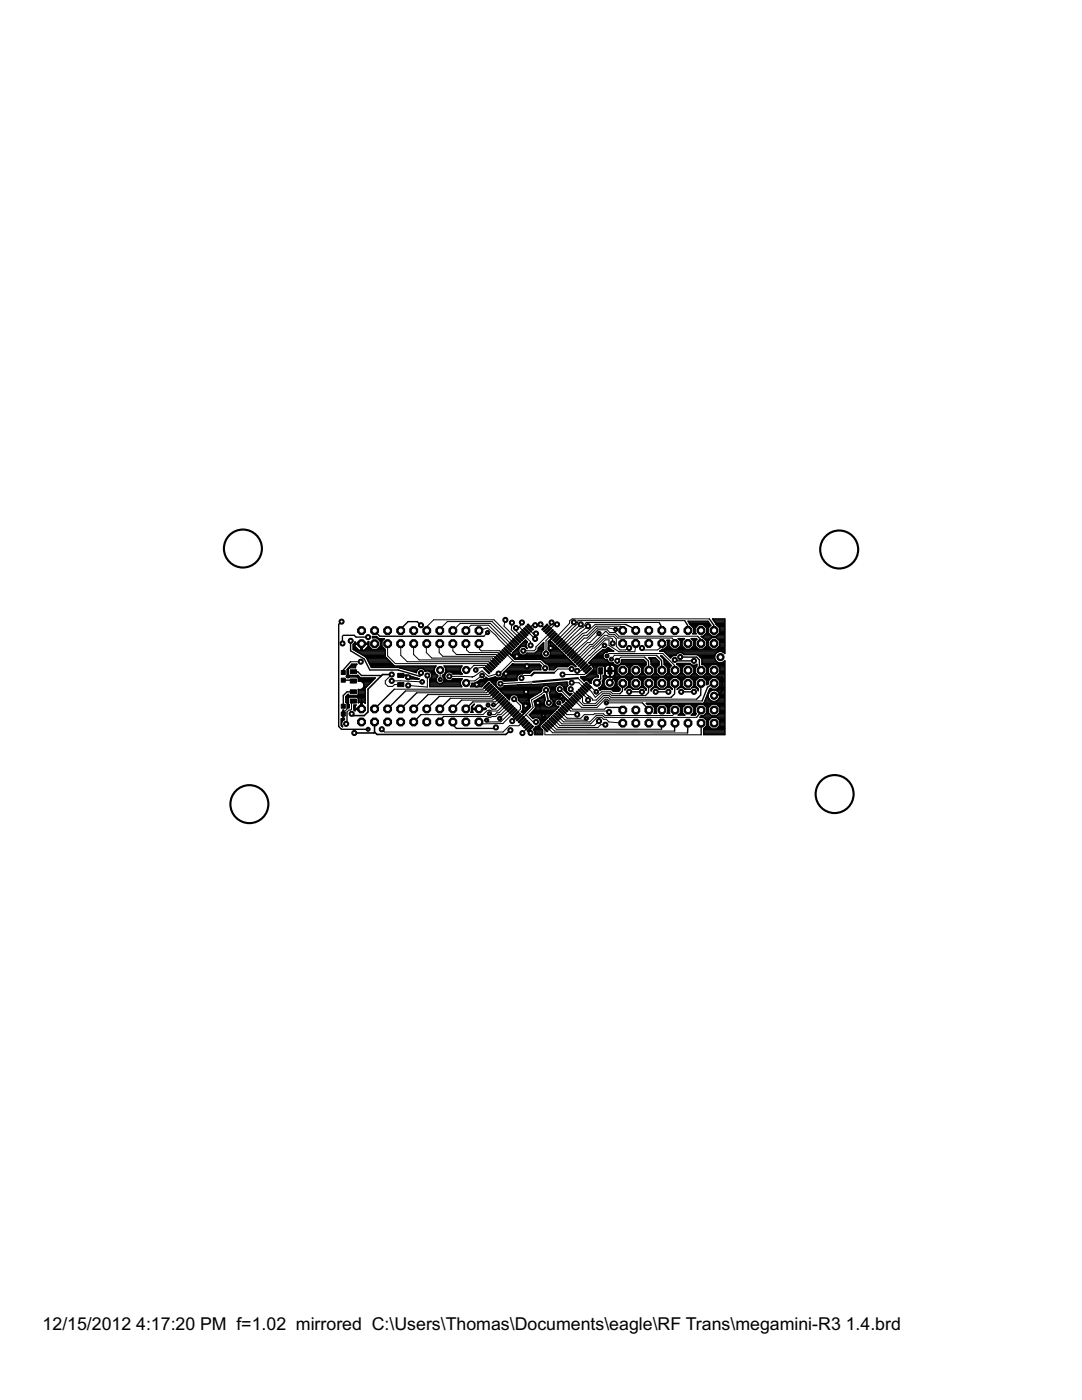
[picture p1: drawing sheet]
<svg xmlns="http://www.w3.org/2000/svg" width="216mm" height="279mm" viewBox="0 0 216 279" stroke-linecap="round" stroke-linejoin="round" font-family="sans-serif">
<defs><g id="words">
<g font-size="4">
<text x="8.5" y="265.5">12/15/2012</text>
<text x="27.2" y="265.5">4:17:20 PM f=1.02 mirrored C:\Users\Thomas\Documents\eagle\RF Trans\megamini-R3</text>
<text x="168.8" y="265.5">1.4.brd</text>
</g>
</g></defs>
<g fill="none" stroke="#000" stroke-width=".42">
<path d="M110.6 134.3h-4l-.6 .5M115.3 135.3l-8.9 .8"/>
<circle cx="48.5" cy="109.5" r="3.8"/>
<circle cx="167.4" cy="109.7" r="3.8"/>
<circle cx="166.5" cy="158.5" r="3.8"/>
<circle cx="49.8" cy="160.5" r="3.8"/>
</g>
<g fill="#000" stroke="#000" stroke-width=".2">
<path d="M68.1 133.8h.8v.8h-.8zM68.1 135.3h.8v.8h-.8zM69.9 137.7h1.2v.8h-1.2zM69.9 139.5h1.2v.8h-1.2zM69.9 133.7h1.2v.8h-1.2zM69.9 135.5h1.2v.8h-1.2zM79.4 136.2h1.2v.8h-1.2zM79.4 134.4h1.2v.8h-1.2zM97.6 136.1l.2 .2-1.1 1.1-.2-.2zM96.7 133.2l1.1 1.1-.2 .2-1.1-1.1zM97.9 136.5l.2 .2-1.1 1.1-.1-.3zM97 132.8l1.1 1.1-.2 .2-1-1.1z"/>
<path d="M97.2 137.9l1.1-1.1 .2 .2-1.1 1.1zM97.4 132.5l1.1 1.1-.2 .2-1.1-1.1zM98.7 137.2l.2 .2-1.1 1.1-.2-.2zM97.8 132.1l1.1 1.1-.2 .2-1.1-1.1zM99 137.5l.2 .3-1.1 1-.2-.2zM97.9 132l.2-.2 1.1 1-.2 .2zM99.4 137.9l.2 .2-1.1 1.1-.2-.2zM98.5 131.4l1.1 1.1-.2 .2-1.1-1.1zM98.7 139.4l1.1-1.1 .1 .2-1 1.1zM98.9 131l1 1.1-.1 .2-1.1-1.1zM99 139.7l1.1-1.1 .2 .2-1.1 1.1zM99.2 130.7l1.1 1.1-.2 .2-1.1-1.1z"/>
<path d="M99.6 130.3l1.1 1.1-.2 .2-1.1-1.1zM99.9 129.9l1.1 1.1-.2 .2-1-1zM100.3 129.6l1.1 1.1-.2 .2-1.1-1.1zM100.7 129.2l1.1 1.1-.2 .2-1.1-1.1zM101 128.9l1.1 1-.2 .3-1.1-1.1zM101.2 128.7l.2-.2 1.1 1.1-.2 .2zM101.8 128.1l1 1.1-.2 .2-1-1.1zM102.1 127.8l1.1 1.1-.2 .2-1.1-1.1zM102.5 127.4l1.1 1.1-.2 .2-1.1-1.1zM102.8 127l1.1 1.1-.2 .2-1.1-1zM103.2 126.7l1.1 1.1-.2 .2-1.1-1.1zM103.6 126.3l1.1 1.1-.2 .2-1.1-1.1z"/>
<path d="M103.9 126l1.1 1-.2 .3-1.1-1.1zM104.1 125.8l.2-.2 1.1 1.1-.2 .2zM104.5 125.4l.2-.2 1 1.1-.2 .2zM105 124.9l1.1 1.1-.2 .2-1.1-1.1zM105.4 124.5l1.1 1.1-.2 .2-1.1-1.1zM109.2 124.5l.2 .2-1.1 1.1-.2-.2zM109.5 124.9l.2 .2-1.1 1.1-.2-.2zM108.8 126.3l1.1-1.1 .2 .2-1.1 1.1zM110.3 125.6l.1 .2-1 1.1-.2-.2zM110.6 126l.2 .2-1.1 1.1-.2-.3zM111 126.3l.2 .2-1.1 1.1-.2-.2zM111.3 126.7l.2 .2-1.1 1.1-.1-.2z"/>
<path d="M111.7 127l.2 .3-1.1 1-.2-.2zM112.1 127.4l.2 .2-1.1 1.1-.2-.2zM112.4 127.8l.2 .2-1.1 1.1-.2-.2zM112.8 128.1l.2 .2-1.1 1.1-.2-.2zM112.1 129.6l1.1-1.1 .1 .2-1 1.1zM112.4 129.9l1.1-1 .2 .2-1.1 1.1zM113.9 129.2l.2 .2-1.1 1.1-.2-.2zM113.3 139.7l1.1 1.1-.2 .2-1-1.1zM114.2 129.6l.2 .2-1.1 1.1-.1-.2zM113.7 139.4l1.1 1-.2 .3-1.1-1.1zM114.6 129.9l.2 .3-1.1 1-.2-.2zM113.9 139.2l.2-.2 1.1 1.1-.2 .2z"/>
<path d="M113.9 131.4l1.1-1.1 .2 .2-1.1 1.1zM114.2 138.8l.2-.2 1.1 1.1-.2 .2zM115.3 130.7l.2 .2-1.1 1.1-.2-.2zM114.6 138.5l.2-.2 1.1 1.1-.2 .2zM115.7 131l.2 .2-1.1 1.1-.2-.2zM115.2 137.9l1 1.1-.1 .2-1.1-1.1zM116.1 131.4l.1 .2-1 1.1-.2-.2zM115.5 137.5l1.1 1.1-.2 .2-1.1-1zM115.3 132.8l1.1-1 .2 .2-1.1 1zM115.9 137.2l1.1 1.1-.2 .2-1.1-1.1zM116.8 132.1l.2 .2-1.1 1.1-.2-.2zM116.2 136.8l1.1 1.1-.2 .2-1-1.1z"/>
<path d="M117.1 132.5l.2 .2-1.1 1.1-.1-.2zM116.6 136.5l1.1 1-.2 .3-1.1-1.1zM116.4 133.9l1.1-1.1 .2 .2-1.1 1.1zM116.8 136.3l.2-.2 1.1 1.1-.2 .2zM117.9 133.2l.2 .2-1.1 1.1-.2-.2zM119.5 133.3h.8v1.2h-.8zM121.3 133.3h.8v1.2h-.8zM68.1 142.1h.8v.8h-.8zM68.1 140.5h.8v.9h-.8zM99.4 140.1l1.1-1.1 .2 .2-1.1 1.1zM99.8 140.4l1-1 .2 .2-1.1 1.1zM101.2 139.7l.2 .2-1.1 1.1-.2-.2z"/>
<path d="M101.6 140.1l.2 .2-1.1 1.1-.2-.2zM101.9 140.4l.2 .3-1.1 1-.2-.2zM102.3 140.8l.2 .2-1.1 1.1-.2-.2zM102.6 141.2l.2 .2-1 1.1-.2-.2zM103 141.5l.2 .2-1.1 1.1-.2-.2zM102.3 143l1.1-1.1 .2 .2-1.1 1.1zM102.6 143.3l1.1-1 .2 .2-1.1 1.1zM104.1 142.6l.2 .2-1.1 1.1-.2-.2zM104.5 143l.2 .2-1.1 1.1-.2-.2zM104.8 143.3l.2 .3-1.1 1-.2-.2zM105.2 143.7l.2 .2-1.1 1.1-.2-.2zM105.5 144.1l.2 .2-1 1.1-.2-.2z"/>
<path d="M104.8 145.5l1.1-1.1 .2 .2-1.1 1.1zM106.3 144.8l.2 .2-1.1 1.1-.2-.2zM108.3 144.8l1.1 1.1-.2 .2-1.1-1.1zM108.6 144.4l1.1 1.1-.2 .2-1.1-1.1zM109 144.1l1.1 1.1-.2 .2-1.1-1.1zM109.4 143.7l1 1.1-.1 .2-1.1-1.1zM109.7 143.3l1.1 1.1-.2 .2-1.1-1zM110.1 143l1.1 1.1-.2 .2-1.1-1.1zM110.4 142.6l1.1 1.1-.2 .2-1-1.1zM110.6 142.5l.2-.2 1.1 1-.2 .3zM111 142.1l.2-.2 1.1 1.1-.2 .2zM111.5 141.5l1.1 1.1-.2 .2-1.1-1.1z"/>
<path d="M111.9 141.2l1.1 1.1-.2 .2-1.1-1.1zM112.3 140.8l1 1.1-.1 .2-1.1-1.1zM112.6 140.4l1.1 1.1-.2 .2-1.1-1zM113 140.1l1.1 1.1-.2 .2-1.1-1.1z"/>
<circle cx="95.6" cy="128.5" r=".85"/>
</g>
<path d="M142.5 138.9h.6" fill="none" stroke="#000" stroke-width=".38"/>
<path d="M78.1 134.6h-1.8l-2.9 2.9v4.6l-.7 .7h-2.2l-.4-.3M100.9 134.4v.9l-.1 .2h-4.2l-1.5 1.1M108.9 137.7l.6 2.6M121.6 136.2l1.2-1.1h21.3v2.8l-1 1M74.7 144.1v2M74.7 146.1l-.1 .2h-3.9M101.8 145.7l-.9 .9h-25.7l-.5-.5" fill="none" stroke="#000" stroke-width=".32"/>
<g fill="none" stroke="#000" stroke-width=".2">
<path d="M68.5 133.7v.5M68.5 126.8l-.2 .2M70 132.1h2M70.4 135.7l.1 .2M70.5 139.9l-.4 .6v1l-.1 .2h-.4l-.4 .4M74.7 125.9h.1M76 134.8l.1 .1M77.3 128.5v2.4l1.6 1.5h18.3l.7 .7M78.1 134.6l-1.2 1.3v.5l.5 .6h.9l.4-.4h1.3M78.1 135.9l6.1 .2M79.9 128.5l.1 2.3 1.3 1.3h16.2l.7 .7M80 134.8h1.1l.3 .4"/>
<path d="M82.5 128.5v2.1l1.1 1.1h14.3l.7 .7M84 134.3l-.2 .7M85.2 128.5l-.1 1.7 1.1 1.1h12.1l.7 .7M85.2 125.9v-.8l1.3-1.4h12.1l4.3 4.4M85.3 134.8v2.3l-3.9-.3M87.8 128.5l-.2 .1v1.6l.7 .8h10.3l.7 .7M87.8 125.9v-.3l1.5-1.5h8.9l4.4 4.3M87.8 133.7v1.9M90.4 128.5v1.4l.7 .7h7.9l.7 .7M90.4 125.9l1.4-1.5h6.1l4.3 4.4M93 125.9l1-1.1h3.5l4.3 4.3M93 128.5l.1 .1v1.1l.5 .5h5.8l.6 .8"/>
<path d="M94.9 133.7l.2-.4 1.4-.1 .6 .6M95.6 128.5l.1 1 .3 .4h3.7l.7 .7M95.6 125.9l1.7-.6 1.6 1.5 2.6 2.7M96.2 134.8l-1.5 1.1h-1.2l-.5 .4M97.1 136.7l-.7 .8h-17.7M97.3 126.2l-.7 .8M97.5 133.5l-.7-.7h-2.2l-1 .9h-.6M97.5 137.1l-.8 .8h-15.8M97.9 137.5l-.8 .8h-13.9M98.2 137.8l-.7 .8h-12.1M98.6 138.2l-.8 .8h-10.1M99 138.6l-.8 .8h-8.3"/>
<path d="M99.3 138.9l-1 .8h-6.2M99.7 139.3l-.8 .8h-4.5M100 139.6l-1.1 1.1M100.4 140l-1.5 1.5h-.8l-.5-.5M100.8 130.2l1.8 1.9h5.2l1 .9v.3M100.8 123.7l-.2 1.3 2.7 2.7M101.1 129.9l1.1 1.1h.9M102.1 124.3l-.1 1.4 1.7 1.6M102.3 131.8l-2.6 2.6-2.2 .6-1.3-1.1-1.5 1-.5 .2h.1l-4.7-.1M102.6 139.5l1.2 1.3v.7l-.9 1M102.9 125.3v.6l1.1 1.1M104.1 124.2l-.4 1 1 1"/>
<path d="M104.4 126.6l1.5 1.5v.7M104.9 138.1l1 .9-1 .9v1v-.1M105.1 125.9l1.7 1.6M105.5 125.5l.9 .9h.5M106 134.8h-1.4l-.6 .5M106.4 136.1l-6.6 .3M106.8 124.8h-.6l-.4 .4M107.8 124.6l.6 .6h.3M108.9 137.7l-.9 .8-2 1.2 .4 1.5-1.4 1.5M109.1 125.5h.1M109.8 126.2l-2.9 2.9v.4l-.3 .4h-2.2M110 124.2v.4l-.9 .9"/>
<path d="M110.2 126.6l-1.3 1.2v2.6M110.5 127l-.6 .7v1.6M111.1 124.6h-.4l-1.2 1.3M111.7 137.5h.1M111.7 137.5l2.5 2.5M112 139.1l.6 .1 1.2 1.2M113.9 137.5l1.4 1.4M114 133.5h-2.7l-.7 .8M114 136.2h1.5l1.2 1.3M114.5 124.2l-.2 .4-3 3.1M114.5 139.6l1.6 1.6h3l1.7-1.7h.4l.3 .4h18.6M114.9 139.3l1.5 1.5h2.6l1.6-1.6h.7l.4 .3h17.3"/>
<path d="M115.3 135.3l2.7 2.8 .8 1.1 1.3-1.1h1.8l.3 .4h1.5M115.6 138.6l.6 .6v.9l.4 .3h2.2l1.6-1.6h1.1l.4 .4h12M115.9 124.6l-3.9 3.8M116 138.2l1.3 1.4v.1M116.3 137.8l1.2 1.2h.2l.5 .5v.2h.8l1.2-1.2h1.5l.4 .3h6.7M116.7 133.1l-.8 .8h-.8M117.1 133.5l.8-.9h4.7l.2 .2v2.3M117.1 137.1h.1M117.3 138.8h.1M117.3 125l-3 2.5-1.6 1.6M117.4 133.8l-.8 .8h-4.4M117.4 136.7h.2l1.4 1.4"/>
<path d="M119.5 126.4l-1.8 1.8h-.5l-2.7 2.8M120.6 128.8l-1.7 1.4-2.6 2.6M121.1 130.9l.4-.5h10.8l2.3 2.4 .1 1M121.7 133.9l-.1 2.3M122.2 128.4v-.9l-.3-.2h-1.3l-2 2h-.3l-2.7 2.7M122.8 125.6l-1.3-.3h-2.4l-2 2h-.5l-2.8 2.9M124.2 125.8l.6 .1-1-.9h-4.8l-1.9 1.8h-.6l-3.1 3.1M124.8 124.6h-6l-1.8 1.6-.8 .2-3.1 3.1M125.5 129.3l-.7 .4h-1.1l-.7-.7v-1.5l-.6-.5h-1.1l-.1-.2h-.6l-2.2 2.2h-.5l-2.6 2.7h.1M126.9 128.4l-.2 1.7h-3.2l-2-1.3v-1.1h-.7l-4.8 4.7M128.6 131.1h-4.7l-.8 .8M131 130.8h-8.4l-.6 .8"/>
<path d="M131.5 124.2h-14.5l-.6 .9-.7 .4-3.3 3.3M132.1 128.4l-.4 .9-.5 .4h-2.8l-.3-.4M134.6 131.7l.2 .2M134.7 128.4l-.1-.6-.5-.5h-10.8l-.7-.7h-1.1l-.5-.6h-.2l-2.6 2.6h-.5l-2.8 2.7M136.6 123.9h-21.3l-.2 .7-3.5 3.5M139.2 127h-15.7l-.7-.8h-1.1l-.5-.5h-1.9l-5.1 4.9M139.6 133.4l.3 .4M141.5 123.5h-27.3l-.5 .4-.1 .5-2.6 2.9M142.5 136.3v.1M69.2 144.3l-.2 .2M72.1 141.5v-2.3l-.1-.2h-2.2l-.4 .4v2l-.9 .9v.2M90.4 144.1v.5"/>
<path d="M98.9 145.2l-.3 .2M100.8 140.4l-1.5 1.5h-1.3l-.4-.2-.5 .2-.7 .7h-12.4M101.1 140.7l-1.5 1.5-.5 .1-.4 .3h-.9l-.2-.1M101.5 141.1l-1.6 1.5h-.6l-.4 .4h-.7l-.4 .2-.7-.2h-8.6M101.8 141.5l-2.1 1.9M102.2 141.8l-2.3 2.3h-2.4l-.4-.4M102.6 142.2l-2.2 2.2-4.5 .1-.3-.4M103.3 142.9l-1.1 1M104.4 144h.1M104.4 144l-.9 .8h-1.8l-1.3 1.3h-23.7l-.5-.6M104.9 140.8l.4 .8-1.6 1.7M104.9 140.8h.1"/>
<path d="M105 142.7l-1 .9M105 142.7l1.4 1.4h.5M105.5 145.1l-1.3 1.2M105.8 146.3h.1M105.8 145.4v.9M107.3 140.3l1.1 2.5M108.7 145.4v1.2h31.2M109.1 145.1l1.2 1.1 26.9 .1M109.5 144.7l1.2 1.2h23.9M109.8 144.4l1.2 1.1h21M110.2 144l1.2 1.2h7.9l.6-.6h.9M110.5 143.6l1.2 1.2h6.9l.9-.9"/>
<path d="M110.9 143.3l1.2 1.2h5.8l1.2-1.3h1l.3 .4h.6l.5 .5 2.8 .2M111.3 142.9l1.1 1.2h5.3l1.3-1.3h1.2l.4 .4h18.4M111.5 140.3l1.2 1.2M111.6 142.5l1.2 1.2h3.8l.4-.3M112.4 141.8l.7 .8h2M112.4 141.8h.1M112.7 141.5h.1M113.1 141.1l.8 .8h7.3l.3 .2M113.4 140.7l.8 .8h6.4l.4-.3M121 140.3h7.2M134.6 144.1l.1 .2M134.7 141.7l-.1-.2v.8l-.4 .5h-13.4l-.4-.3h-1.8l-.2 .1h-1.8l-.7 .8-2.7-.1-1.2-1.1"/>
<path d="M139.9 141.7l-.2-.2v.8M139.9 144.1v.2"/>
</g>
<g fill="none" stroke="#000" stroke-width=".28">
<path d="M68.1 124.1l-.5 .5v20.4l.5 .5h5.3M68.3 127v1.4M68.5 135.7h1.9M68.5 126.8h2.2l.4 .3h2.3M69 139.5h.5M69 139.7h.5M69 139.9h.5M69 139.2h.6M69 139h3.9M69.2 134.9h2.3M69.2 138.8h.5M69.2 135.1h.5"/>
<path d="M69.3 134.4h.2M69.3 134.7h.3M69.3 134.2h.2M69.3 134h.2M69.3 133.8h.2M69.3 133.5h.2M69.6 133.3h.1M69.7 133.1h1.2M70 132.8h1M70 127.9v2l2.7 1.6 1.1 2.2h5.6l4.4 1.3M70 132.1l-1.5 1.6M70.1 132.6h1.1"/>
<path d="M70.5 129.4h.7M70.5 129.2h.5M70.5 128.9h.3M70.5 128.7h.3M70.5 134.1h.9l.7 .7h3.9M70.5 138.1h-1.3l-.7 .7v2.1M70.5 129.6h1M70.6 128.5h1.4M70.8 128.3h.1M70.9 129.9h6M71.2 132.5h-1l-.9 1.1v1.2l-.2 .2 .2 .2 2-.1 .2 .2M71.2 132.5v.1"/>
<path d="M71.2 132.6l-.3 .7h-1.2l-.2 .2v1.1l.2 .3 1.7-.2 .5 .6h3l-2 2v3.1l-.2-.2h-.4v1.2h-1.5v-.5l.3-.2h-.5v1M71.3 135.1h.5M71.3 130.1h5.6M71.4 138.8h1.5M71.4 139.2h1.5M71.5 139.5h1.4M71.5 139.7h1.4M71.5 135.4h3.3M71.5 135.3v.7a.84 .84 0 0 1 1 .3M71.5 137.6h1.4M71.5 138.6h1.4M71.5 139.9h1.4"/>
<path d="M71.5 138.3h1.4M71.5 138.1h1.4M71.5 137.9h1.4M71.5 135.8h2.9M71.5 135.6h3.1M71.6 137.6h-.1v1l-.2 .3h-1.6l-.3-.3-.4 .4v1.2l.3 .2M71.7 130.3h5.2M72 129.6h.3M72 129.4h.3M72 129.2h.3M72 128.9h.3M72 128.7h.3"/>
<path d="M72.1 130.6h4.8M72.2 136h2M72.3 128.5h1.3M72.3 137.4h.6M72.5 130.8h4.4M72.5 136.3h1.4M72.5 136.3l.1 .6M72.5 137.2h.5M72.6 136.5h1.1M72.6 136.9l-.3 .6-.4 .1M72.6 136.9h.6M72.6 136.7h.9"/>
<path d="M72.8 129.6h4.1M72.8 131h4.1M73 129.4h1.1M73.2 131.2h3.8M73.2 131.5h4.1M73.3 129.2h.5M73.3 131.7h4.2M73.4 128.9h.2M73.4 128.7h.2M73.4 128.3h.2M73.5 131.9h4.2M73.6 132.1h4.3"/>
<path d="M73.6 128.9l.7 .7h.9l.7-.7v-.9l-.7-.7h-.9v-.3h.8l.5 .5h1.1l-.5 .5v.9M73.6 128.9v-.9h-.2v.3h-1.1v1.5h.4l.7-.8v-.4h-2.6v.4l.8 .8h.4v-1.5h-1.2v-.2l-.3 .5v1l2.5 1.5 1.1 2.1h5.3l3.7 1M73.7 132.4h4.5M73.8 132.6h4.6M73.9 132.8h4.7M74 133.1h12.8M74.3 127.1h.9M74.7 125.9l1.1 1.1h20.8M75.3 127.4h.2M75.4 129.4h1.3M75.5 127.6h1.1M75.7 129.2h.7"/>
<path d="M75.7 127.8h.7M75.9 128.9h.3M75.9 128h.3M75.9 128.7h.3M75.9 128.5h.3M75.9 128.3h.3M76.2 128.9l.7 .7M76.9 129.6v1.5l1.8 1.8h8.3l-.2 .2M76.9 129.6h.1M78.7 137.5l-4 4M79.8 133.3h7M80.6 133.5h2.9"/>
<path d="M80.9 137.9l-3.6 3.6M81.1 135.4h2.1M81.1 134.9l-.1 .5 2.5 .2 .2-.1-2.6-.8h-1v.2h1.6M81.1 135.1h1.4M81.4 133.8h1.9M82.2 134h.9M83 134.2h.1M83.1 134.2a.89 .89 0 0 1 .8-.8 .89 .89 0 0 1 .9 .6 .88 .88 0 0 1 1.3 .6M83.2 138.3l-3.3 3.2M84 124.8l-.8-.7h-1.8l-1.5 1.4v.4M84.4 133.5h2.3M84.7 133.8h2"/>
<path d="M84.8 134h.1M85.4 138.6l-2.9 2.9M85.6 134h1.1M85.7 136.3h1.6M85.7 135.6l.1 1.5h6.4l-.1-.2M85.7 136.7h6.2M85.7 136.5h6.2M85.7 136h1.4M85.7 135.8h1.3M85.7 135.6h1.3M85.9 134.2h.9M86 135.4h1.1"/>
<path d="M86.1 134.4h.8M86.1 135.1h1.1M86.1 134.9h1.2M86.1 134.6l-.1 .7-.3 .3M86.1 134.7h1M86.8 133.1a1.11 1.11 0 0 0 .5 1.7l-.3 1M87 135.8a.81 .81 0 0 0 .8 .6 .81 .81 0 0 0 .8-.6M87.7 139l-2.5 2.5M88.3 134.9h.4M88.3 136.3h3.6M88.4 135.1h.3M88.5 136h3.4"/>
<path d="M88.5 134.7h.3M88.6 135.4h.2M88.6 135.8h.7M88.6 135.6h.4M88.7 134.4h.2M88.7 135.1a.91 .91 0 0 0 .8 .8 .91 .91 0 0 0 .9-.5l1.8 .1a1.07 1.07 0 0 0-.1 1.4M88.8 133.1l-.2-.2h3.6a1.07 1.07 0 0 0 0 1.6M88.8 133.1a1.11 1.11 0 0 1-.5 1.7l.3 1M88.8 133.1h3.2M88.9 134.2h.3M88.9 133.3h3M88.9 134h3"/>
<path d="M89 133.8h2.9M89 133.5h2.9M89.1 134.2l-.4 .6v.3M89.1 134.2a.9 .9 0 0 1 1.3 .3h1.8M89.9 139.4l-2.1 2.1M90 135.8h2M90.1 134.2h1.9M90.3 135.6h1.8M90.4 134.4h1.7M91.8 134.5h.1M92 136.9l-6.2 .1M92.1 139.7l-1.7 1.8"/>
<path d="M94 136.9l-.1 .2h2.2M94 136.9h2.2M94.1 136.7h2.3M94.2 136.5h2.4M94.9 136.4h.1M95 136.3h1.9M95.3 136h1.8M95.6 135.8h1.7M96.1 137v.1M96.5 135.6h3.1M96.8 135.4h.4M97.2 135.4l-.3-.3a.78 .78 0 0 1-1 .5l-1 .8h-.7l-.2 .5"/>
<path d="M97.8 135.8h1.4M97.9 135.4h5.2M98 136h1M98.3 136.3h.6M98.5 136.5l-.8-.8h-.3l-1.3 1.3M98.5 136.5l1 1M98.5 136.5h.4M98.7 135.1h.2M98.7 136.7h.3M98.9 136.3l.2 .6M99 136.9h.1M99.1 136.9l.2 .3"/>
<path d="M99.2 137.2h.1M99.3 135.3l-.5-.2-1.4 .4-.2-.1M99.4 137.4h8.7M99.5 137.5h.1M99.5 137.5l2.2 2.2 .1-.7 .3-.2M99.7 137.6h8.4M99.9 137.9h8.2M100 135.1h3.1M100.1 138.1h7.7M100.1 135.6h3M100.2 134.9h3.1M100.3 138.3h7.2"/>
<path d="M100.3 134.7h3.1M100.4 137.2h7.8M100.4 134.4h3.9M100.5 135.8h2.2M100.5 134.2h5.3M100.6 138.6h6.5M100.6 136.9a.91 .91 0 0 1-1.3 .3M100.6 136.9h7.9M100.7 138.7h.1M100.8 134h5.2M100.8 138.8h1.3M101 133.8h5.3"/>
<path d="M101 139h.8M101.2 133.5h6.7M101.2 139.2h.5M101.5 133.3h6.4M101.5 139.5h.2M101.7 133.1h6.2M101.8 130.5l.2 .3M101.8 130.5h.1M101.8 130.6h.1M101.9 132.8h6M102 130.8l.8 .8M102 130.8h6.1"/>
<path d="M102 130.8h.1M102.1 138.8l.3-.2 .7 .2M102.1 132.6h5.6M102.2 131h6.1M102.2 130.6h1.6M102.3 130.3l-.3 .5M102.3 130.3h1.3M102.4 131.2h6.2M102.5 131.3h.1M102.5 130.1h1M102.7 131.5h10.7M102.7 129.9h.8"/>
<path d="M102.8 131.6h5.2l1.5 1.2M103 129.6h.5M103.1 138.8l.4 .6v.3M103.1 138.8h3.6M103.2 136.7h8.1M103.2 129.4h.4M103.3 139h3M103.4 139.2h2.5M103.4 129.2h.4M103.4 139.7l.9 .9M103.5 139.7h-.1M103.5 139.5h2.1"/>
<path d="M103.5 139.7h2M103.6 139.9h2M103.7 128.9h1.2M103.8 134.5a.91 .91 0 0 0-.6 1.3l-2.6 .1a.91 .91 0 0 0-1-.3 .91 .91 0 0 0-.7 .7M103.9 128.7h1M103.9 128.7h.1M104.1 128.5h.9M104.3 128.3h.8M104.6 128h.6M104.8 127.8h.1M104.9 129v-.4l.3-.5-.3-.4-2.6 2.6M104.9 129.2h.2"/>
<path d="M105 130.6h3.1M106 134l-.3 .3h-1.3l-.2 .2M106.6 139.9h2.1M106.8 130.3h1.3M107 139.7h1.8M107 130.1h1.1M107.3 129.9h.9M107.4 139.5l-.8 .5 .2 .9a.47 .47 0 0 1-.2 .7l-1 1.1M107.4 129.4h1.1M107.5 129.2h1M107.7 139.3l-.3 .2M107.7 139.3h.1"/>
<path d="M107.8 128.9h.7M107.8 139.2h.9M107.9 133.5v.2h-1.6l-.3 .3M107.9 133.5l.1-.6-.3-.4h-5.3l-.1-.1-1.9 2a.89 .89 0 0 1-.7 .9M108 128.7h.5M108.1 137.9l-2.5 1.5-.1 .4 .4 1.2-1.3 1.3M108.1 131.7h5.5M108.2 137.2l-.1 .7M108.2 128.5h.3M108.4 131.9h5.5M108.4 129.7a.91 .91 0 0 0-.1 1.3 .91 .91 0 0 0 1.3 0 .91 .91 0 0 0-.1-1.3M108.4 136.9l-.2 .3"/>
<path d="M108.4 136.9l.4-.1 .7 .1M108.4 128.3h.1M108.5 138.8l.1-.2 .2 1.1M108.5 138.8l-.3 .2M108.5 138.8h.1M108.5 136.5h4.7M108.5 128.2v1.4h-1.1M108.5 128.2l-1.1 1.1v.4l-.6 .6h-1.6a.91 .91 0 0 1-1.4 .2 .91 .91 0 0 1 0-1.4 .91 .91 0 0 1 1.4 .3l-.3-.4M108.6 132.1h5.5M108.7 139h-.6l-.4 .3M108.8 139.5h-1.4M108.8 132.4h5.5"/>
<path d="M109.3 132.6h5.3M109.3 131.2h3.9M109.4 128v1.7l2.2-.1M109.4 128h.4M109.4 128l.2-.2 .5 .3 1.3 1.3M109.4 129.4h2M109.4 129.2h1.7M109.4 128.9h1.5M109.4 128.7h1.3M109.4 128.5h1M109.4 128.3h.8M109.4 136.9h1.6"/>
<path d="M109.5 136.9l.2 .3 .1 .7M109.5 132.8h4M109.5 132.8l.1 .7M109.6 138.3h1.7M109.6 133.1h1.5M109.6 131h3.4M109.6 133.5h1M109.6 133.3h1.3M109.6 129.9h2.2M109.7 137.2h1.1M109.7 138.6h2.3M109.7 127.8h.1"/>
<path d="M109.7 138.8h2.6M109.7 138.1h1.3M109.8 130.8h2.9M109.8 139h2.7M109.8 130.1h2.3M109.8 137.4h1M109.8 139.2h2.9M109.8 137.9l-.2 .4 .3 1.1a.9 .9 0 0 1 .4 1.3 .9 .9 0 0 1-1.3 .3 .9 .9 0 0 1-.2-1.3M109.8 137.6h1M109.8 137.9h1M109.8 130.6h2.7M109.8 130.3h2.5"/>
<path d="M109.9 127.6l-.3 .3M109.9 127.6v.1M109.9 139.5h3M110.2 139.7h.7M110.3 139.9h.5M110.7 128.7h.1M111.3 136.3h1.9M111.3 139.5l-.5 .3-.1 .3M111.4 129.4l.3 .3M111.4 129.4h.1M111.7 139.5l.5 .3 .1 .3M111.7 129.7l3.3 3.3-.2 .1a.9 .9 0 0 0-1.5 0h-2.2l-.6 .6h-.9v-.2"/>
<path d="M111.7 129.7v.1M112 139.7h.7M112.1 130.1h.1M112.1 136.7h1.2M112.2 139.9h.4M112.4 136.9h.8M112.5 137.2h.5M112.6 137.6h.4M112.6 137.4h.4M112.6 139.9l-.3 .4v-.2M112.7 137.9h.3M112.9 139.4l-.3 .5"/>
<path d="M112.9 139.4l.2 .3M112.9 138.1h.3M113.1 139.7h.1M113.1 138.3h.3M113.3 136.8l-.1-.7-7 .6-.1-.1-5.5 .3M113.3 136.8a.9 .9 0 0 0-.3 1.1 .9 .9 0 0 0 1.1 .5M113.4 138.6h.6M113.6 138.8h.2M113.9 131.9h.1M113.9 138.7h.1M114.1 138.4h.1M114.1 138.4l-.4 .5-1.1-1.2a.91 .91 0 0 0-.9-1.1 .91 .91 0 0 0-.9 1 .91 .91 0 0 0 1.1 .8l1 1"/>
<path d="M114.6 132.8h.2M115.9 135.1h2.9M116 135.4h2.4M116.2 135.6h2M116.4 135.8h.3M116.5 135.1h.1M117.2 135.8h.8M117.3 134.7h1.8M117.5 136h.4M117.6 134.4h1.5M117.6 132.1h3.9M117.7 132.8h.1"/>
<path d="M117.8 132.4h4.6M117.8 134.2h1.3M117.8 131.9h3.5M117.9 132.6h4.7M117.9 136v.4l-.1-.1M118 132.6l-.3 .2M118 134h1.1M118.1 131.7h3.1a.79 .79 0 0 0 1.1 .5l.1 .2M118.2 132.8h2.8M118.2 132.8l.2 .4v.4M118.3 133.8h.8M118.3 133.1h.8"/>
<path d="M118.3 131.5h2.2M118.4 133.6l-1.3 1.3M118.4 133.5h.7M118.4 133.3h.7M118.5 131.2h1.9M118.7 131h1.6M119 130.8h1.3M119.1 134.7v-1.6l.2-.2h1.1l.2 .2v1.6M119.1 134.7l.2 .2M119.2 130.6h1.2M119.3 135.1h.1M119.4 135.1v-.2h-2.4l-.2 .2h-.9l.7 .9 .2-.3h.3l.6 .6h.2"/>
<path d="M119.4 135.1a1.14 1.14 0 0 0-1.5 .9M119.5 137.4h4.2M119.5 130.3h1.1M119.7 137.6h.1M119.7 137.7l.1 .1M119.8 130.1h1.4M119.8 137.2h1.1M119.9 137.6l-.2 .1M119.9 133.9v1.6l-.8 .7M119.9 137.6h.1M120 136.9h.7M120.1 129.9h2.2"/>
<path d="M120.1 136.7h.5M120.2 136v.5M120.2 136.5l-.1 .4-.7 .5 .3 .3M120.2 136.3h.3M120.2 136.5h.3M120.2 136h.3M120.2 135.8h.4M120.3 129.6h1.7M120.4 135.4h.5M120.4 135.6h.3M120.4 135.1h1M120.4 129.7a11.5 11.5 0 0 0-2.9 2.6l.7 .5"/>
<path d="M120.5 136a1.16 1.16 0 0 1 1.1-.9 1.16 1.16 0 0 1 1.2 .9M120.5 136v.5M120.5 136.5a1.17 1.17 0 0 0 1.1 .9 1.17 1.17 0 0 0 1.2-.9M120.6 133.1h.2M120.6 134.7l-.2 .2M120.6 134.4h.2M120.6 134.7h.2M120.6 134.2h.2M120.6 134h.2M120.6 133.8h.2M120.6 133.5h.2M120.6 133.3h.2"/>
<path d="M120.8 129.7l.6-.4 1.1 .7h-.8M120.8 133.1v.7h1.8v-.7M120.9 134.9h-.5v.8l-.2 .3M121.2 129.4h.4M121.3 130h.1M121.6 134.9h.2M121.6 132.8h.2M121.6 134.4h.2M121.6 134.7h.2M121.6 134.2h.2M121.6 134h.2M121.6 133.8h.2"/>
<path d="M121.6 133.5h.2M121.6 133.3h.2M121.6 133.1h.2M121.7 129.9l-.6 .2a.79 .79 0 0 0-.8 .7 .79 .79 0 0 0 .6 .9M121.7 129.9v.1M121.9 135.1h22.7M122.1 137.6h1.6M122.3 137.9h1.2M122.3 137.2h1.1M122.4 135.4h1.3M122.4 132.4a.93 .93 0 0 0 1.5 0M122.4 132.8h1.2"/>
<path d="M122.4 132.9l-.6-.1v2.2h.4l.4-.3v-.7h-1.8v.6l.3 .4h.5v-2.2h-.5l-.3 .3M122.4 132.9l.2 .2M122.5 134.9h1.3M122.6 136.9h.6M122.6 135.6h.8M122.6 133.1h.7M122.6 134.7h.9M122.6 134.4h.7M122.6 134.2h.5M122.6 134h.5M122.6 133.8h.5M122.6 133.5h.5"/>
<path d="M122.6 133.3h.5M122.7 136.7h.4M122.7 135.8h.5M122.8 136.3h.3M122.8 136v.5M122.8 136.5h.3M122.8 136h.3M123.1 133.3v1M123.1 134.3l.7 .6h1l.6-.6M123.7 132.6h5.2M123.8 132.6l-.7 .7M123.9 132.4h5"/>
<path d="M124 132.1h4.9M124 131.7l4.4-.1 .5 .6M124 131.7l-.1 .7M124 131.7h4.4M124 131.9h4.7M124.3 136.4l-.1 1.5-.5 .6M124.7 137.6h.1M124.8 132.6l.6 .7M124.8 134.9h1.6M124.8 124.6l1.8 .9 .3 .3M124.9 135.4h1.4M124.9 137.4h.1"/>
<path d="M125 132.8h1.2M125 134.7h1.1M125.1 137.2h.9M125.1 135.6h.9M125.2 133.1h.7M125.2 134.4h.7M125.3 136.9h.5M125.3 137.2l-.6 .5 .7-.8v-1l-.6-.7h-1l-.7 .7v1l.6 .6v.2l-.3 .3h-1l-.3-.4h-2.2M125.3 135.8h.5M125.4 133.3v1M125.4 136.3h.3M125.4 136.7h.3"/>
<path d="M125.4 136.5h.3M125.4 136h.3M125.4 134.2h.3M125.4 134h.3M125.4 133.8h.3M125.4 133.5h.3M125.4 133.3h.3M125.5 138.1h2.6M125.7 137.2l.6 .4h1l.6-.4M125.7 134.3l.7 .6h1l.6-.6M125.7 133.3v1M126.1 137.4h.2"/>
<path d="M126.4 132.6l-.7 .7M127.4 132.6l.6 .7M127.4 134.9h1.6M127.5 135.4h1.4M127.5 137.4h.1M127.6 132.8h1.2M127.6 134.7h1.1M127.7 137.2h1M127.7 135.6h.9M127.8 133.1h.7M127.8 134.4h.7M127.9 136.9h.5"/>
<path d="M128 135.8h.4M128 136.3h.3M128 133.3v1M128 136.7h.3M128 136.5h.3M128 136h.3M128 134.2h.3M128 134h.3M128 133.8h.3M128 133.5h.3M128 133.3h.3M128.2 137.2l.4 .1 .3 .5v-.3l-.6-.6v-1l.7-.7h1l.6 .7v1l-.6 .6"/>
<path d="M128.3 133.3v1M128.3 134.3l.7 .6h1l.6-.6M128.6 131.1l.8 .8 .1 1.9M128.7 137.4h.2M128.9 137.6h.1M128.9 132.2v.5l-.6 .6M129.5 136.4l-.1 1.8-.6 .6M129.6 131.5h1.3M129.9 131.7h1.3M129.9 131.7l-.5-.4h1.3l.8 .7v.7l-.6 .6M129.9 131.7h.1M129.9 131.7v.2"/>
<path d="M129.9 131.9v.7M129.9 131.9h1.5M129.9 132.4h1.6M129.9 137.6h.1M129.9 137.9h.1M129.9 132.1h1.6M129.9 137.5h.1M129.9 137.5v.4M129.9 132.6h1.6M130 132.6l.6 .7M130 134.9h1.6M130.1 137.4h.1"/>
<path d="M130.1 135.4h1.4M130.2 132.8h1.2M130.2 134.7h1.1M130.3 137.2h1M130.3 135.6h.9M130.4 133.1h.7M130.5 134.4h.6M130.5 136.9h.5M130.6 135.8h.4M130.6 137.2l-.6 .4-.1 .3M130.6 133.3v1M130.6 136.3h.3"/>
<path d="M130.6 136.7h.3M130.6 136.5h.3M130.6 136h.3M130.6 134.2h.3M130.6 134h.3M130.6 133.8h.3M130.6 133.5h.3M130.6 133.3h.3M130.8 138.1h2.5M130.9 134.3l.7 .6h1l.6-.6M130.9 133.3v1M131 137.2l.6 .4h1l.6-.4"/>
<path d="M131 130.8l1 1 .1 2M131.4 137.4h.1M131.5 124.2l.5 .9 .1 .7M131.8 129.9h12.8M131.9 131h.3M132.1 129.6l-.5 .4h.9l1.3 1.3 .7-.5M132.1 129.6h12.5M132.1 131.2h.3M132.4 131.5h.2M132.5 131.6l-.7-.7h.3l1.9 1.9M132.5 131.6h.1M132.5 131.6v1"/>
<path d="M132.5 131.7h.4M132.5 131.9h.6M132.5 132.4h1.1M132.5 132.1h.8M132.5 132.6h1.3M132.6 132.6l.6 .7M132.6 134.9h1.6M132.6 130.1h10.7M132.7 137.4h.1M132.7 135.4h1.4M132.7 129.4h1.3M132.8 132.8h1.2"/>
<path d="M132.8 134.7h1.1M132.8 130.3h2.5M132.9 137.2h1M132.9 135.6h.9M132.9 129.2h.9M133 133.1h.8M133.1 134.4h.6M133.1 130.6h1.9M133.1 136.9h.5M133.1 128.9h.5M133.2 135.8h.4M133.2 128h.3"/>
<path d="M133.2 128.7h.3M133.2 128.5h.3M133.2 128.3h.3M133.2 133.3v1M133.2 136.3h.3M133.2 136.7h.3M133.2 136.5h.3M133.2 136h.3M133.2 134.2h.3M133.2 134h.3M133.2 133.8h.3M133.2 133.5h.3"/>
<path d="M133.2 133.3h.3M133.3 130.8h1.6M133.5 131h.5M133.5 133.3v1M133.5 134.3l.7 .6h1l.6-.6M133.5 137.2l.6 .4-.6-.7v-1l.7-.7h1l.6 .7v1l-.7 .7 .6-.4M133.7 131.2h.2M133.9 137.4h.2M134 132.8l-.5 .5M134.7 136.4l-.1 2.1-.7 .7M134.8 131.9h3.7M135.1 132.6h2.8"/>
<path d="M135.1 132.5v.1M135.1 132.6l.1-.2h2.5a.91 .91 0 0 0 1.3 .2v.4l-.3 .3M135.2 132.6l.6 .7M135.2 134.9h1.6M135.3 137.4h.1M135.3 135.4h1.4M135.3 129.4h1.3M135.4 132.8h1.2M135.4 134.7h1.1M135.5 127.6h.9M135.5 137.2h1M135.5 135.6h.9"/>
<path d="M135.5 129.2h.9M135.6 133.1h.8M135.7 134.4h.6M135.7 127.8h.5M135.7 131.1h3.3l.6 .6v1.7M135.7 136.9h.5M135.7 128.9h.5M135.8 135.8h.4M135.8 128h.3M135.8 128.7h.3M135.8 128.5h.3M135.8 128.3h.3"/>
<path d="M135.8 133.3v1M135.8 136.3h.3M135.8 136.7h.3M135.8 136.5h.3M135.8 136h.3M135.8 134.2h.3M135.8 134h.3M135.8 133.8h.3M135.8 133.5h.3M135.8 133.3h.3M135.9 138.1h2.6M136.1 137.2l.6 .4 1-.1h-.9l-.7-.6v-1l.7-.7h1l.7 .7v1l-.5 .4 .3-.1"/>
<path d="M136.1 130.3h6.9M136.1 133.3v1M136.1 134.3l.7 .6h1l.7-.6M136.4 130.6h6.3M136.5 137.4h.2M136.6 123.9l.6 .9 .1 1M136.8 132.6l-.7 .7M137.4 124.2h4M137.5 124.4h4M137.7 124.7h.1M137.7 124.7l-.4-.7h4l.5 .8-.5 .5M137.7 124.6h4"/>
<path d="M137.7 124.7l.7 .6v1l-.2 .2h.7l-.2-.2v-1M137.8 132.6l.7 .7M137.8 134.9h1.6M137.9 135.4h1.4M137.9 129.4h1.3M137.9 124.8h1.3M138 132.8h1M138 134.7h1.1M138.1 127.6h.9M138.1 137.2h.9M138.1 135.6h.9M138.1 129.2h.9"/>
<path d="M138.2 125.1h.8M138.2 133.1h.8M138.3 134.4h.6M138.3 126.4h.6M138.3 127.8h.5M138.3 136.9h.5M138.3 128.9h.5M138.4 135.8h.4M138.4 125.3h.3M138.4 128h.3M138.4 128.7h.3M138.4 128.5h.3"/>
<path d="M138.4 128.3h.3M138.4 126.2h.3M138.4 126h.3M138.4 125.8h.3M138.4 125.5h.3M138.5 133.3v1M138.5 136.3h.2M138.5 136.7h.2M138.5 136.5h.2M138.5 136h.2M138.5 134.2h.2M138.5 134h.2"/>
<path d="M138.5 133.8h.2M138.5 133.5h.2M138.5 133.3h.2M138.6 137.2l.6 .4 .1 .3v-.4l-.6-.6v-1l.7-.7h1l.6 .7v.8l.3-.2v-.6l.7-.7h1l.6 .7v1l-.6 .6h-1l-.2-.1-.2 .1-1.1 2.8-.6 .1M138.7 125.3l.7-.6h.9l.7 .6v1l-.7 .7h-.4l.3 .2M138.7 133.3v1M138.7 134.3l.7 .6h1l.6-.6M139 132.6h.1M139 137.4h.3M139.2 127l.6 .6 .1 .8M139.2 130.6h-2.7a.96 .96 0 0 0-1.7 .2M139.2 130.6v.1"/>
<path d="M139.2 130.7l.6 .5M139.2 137.6h.1M139.3 130.8h3.4M139.6 131h3M139.8 131.2l.3 .3v1.1h4.5M139.8 131.2h.1M139.8 131.2h2.8M139.9 136.4l-.1 2.3-.8 .8M140 131.5h2.6M140.1 132.4h4.5M140.1 131.7h2.6M140.1 132.1h3.1"/>
<path d="M140.1 131.9h2.8M140.1 127.1h4.5M140.2 127.2v.1M140.2 127.3l.8 .6v1l-.7 .7h-.9l-.7-.7v-1l.4-.3-.2-.2h-1l.5 .5v1l-.7 .7h-.9l-.7-.7v-1l.5-.5h-1.3l.5 .5v1l-.7 .7h-.9l-.7-.7v-1l.1-.1h-.5l.1 .1v1l-.7 .7h-.4M140.4 132.6l.6 .7M140.4 134.9h1.6M140.4 126.9h1.5M140.4 127.4h1.5M140.5 135.4h1.4M140.5 129.4h1.3M140.5 124.8h1.3M140.6 132.8h1.2"/>
<path d="M140.6 139.9h1.4M140.6 134.7h1.2M140.6 126.7h1.1M140.7 127.6h.9M140.7 139.7h1M140.7 129.2h.9M140.7 135.6h.9M140.8 125.1h.8M140.8 139.5h.7M140.8 133.1h.8M140.9 134.4h.6M140.9 126.4h.6"/>
<path d="M140.9 127.8h.5M140.9 139.2h.5M140.9 135.8h.5M140.9 128.9h.5M141 139h.3M141 125.3h.3M141 128h.3M141 128.7h.3M141 128.5h.3M141 128.3h.3M141 126.2h.3M141 126h.3"/>
<path d="M141 125.8h.3M141 125.5h.3M141 133.3v1M141 136.3h.3M141 136.5h.3M141 136h.3M141 134.2h.3M141 134h.3M141 133.8h.3M141 133.5h.3M141 133.3h.3M141.1 138.8h.2"/>
<path d="M141.2 138.6h.2M141.3 138.3h.1M141.3 125.3v1l.7 .7h.9l.7-.7v-1M141.3 133.3v1M141.3 134.3l.7 .6h1l.6-.6M141.4 138.1h.2M141.5 137.9h.4M141.5 137.6h3.1M141.5 123.5l.9 1.2 .1 1.1M141.8 137.4h.1M142 132.6l-.7 .7M142.3 123.7h2.3"/>
<path d="M142.5 123.9h2.1M142.5 136.3l-1.3 .9-1.1 2.7M142.6 124.2h2M142.8 124.4l-.6-.9h2.4v6.9a1.16 1.16 0 0 0-1.7-.1 1.16 1.16 0 0 0 0 1.7 1.16 1.16 0 0 0 1.7-.1v14.7h-4.2v-1.2M142.8 124.4l.1 .3M142.8 124.4h1.8M142.9 139.9h1.7M142.9 124.6h1.7M142.9 124.7h.1M142.9 124.7l.7 .6M143 132.6l.6 .7M143 134.9h1.6"/>
<path d="M143 126.9h1.6M143 137.9h1.6M143 127.4h1.6M143.1 137.4h1.5M143.1 135.4h1.5M143.1 129.4h1.5M143.1 124.8h1.5M143.2 132.8h1.4M143.2 134.7h1.4M143.2 126.7h1.4M143.3 139.7h1.3M143.3 127.6h1.3"/>
<path d="M143.3 137.2h1.3M143.3 138.1h1.3M143.3 129.2h1.3M143.3 135.6h1.3M143.4 125.1h1.2M143.4 133.1h1.2M143.4 139.5h1.2M143.5 134.4h1.1M143.5 126.4h1.1M143.5 138.3h1.1M143.5 127.8h1.1M143.6 139.2h1"/>
<path d="M143.6 136.9h1M143.6 135.8h1M143.6 128.9h1M143.6 138.6h1M143.6 125.3h1M143.6 139h1M143.6 128h1M143.6 138.8h1M143.6 128.7h1M143.6 128.5h1M143.6 128.3h1M143.6 126.2h1"/>
<path d="M143.6 126h1M143.6 125.8h1M143.6 125.5h1M143.6 133.3v1M143.6 136.3h1M143.6 136.7h1M143.6 136.5h1M143.6 136h1M143.6 134.2h1M143.6 134h1M143.6 133.8h1M143.6 133.5h1"/>
<path d="M143.6 133.3h1M144.2 130.1h.4M144.3 132.1h.3M144.5 130.3h.1M144.6 131.9h.1M68.1 144.7h.1M68.1 144.5h.1M68.1 144.3h.1M68.1 144h.2M68.1 143.8h.3M68.1 143.6h.6M68.2 144.3l.1-.3 .4-.4v-.2h-.1v-.8h-.2v.8h-.3v1.4l.2 .2"/>
<path d="M68.2 144.3l.1 .6M68.4 141.7h.2v.7h-.2zM68.4 143.3h.2M68.4 143.1h.2M68.4 142.9h.2M68.4 142.7h.2M68.4 142.2h.2M68.4 142h.2M68.4 141.8h.2M69 140.1h.5M69.2 142.1v2.2M69.3 140.4h.2"/>
<path d="M69.3 140.4v1l.4-.2v-.6l-.2-.1v-1.2l.2-.2h1.6l.2 .2v1l.5-.1v1.4h-1.2v.3l-.1-.2M69.3 141.1h.4M69.3 141.3h.1M69.3 140.8h.4M69.3 140.6h.3M70.6 141.1h.2M70.6 141.7h.1M70.6 141.5h1.4M70.6 141.3h.2M70.6 140.8h.4M70.7 141.8h.1M71.5 140.1h1.4"/>
<path d="M72 140.4h.3M72 141.1h.3M72 141.3h.3M72 140.8h.3M72 140.6h.3M84 142.6l-1.5 1.5M88.5 143l-.7 1.1M90.4 144.6l.7 .8h7.5M94.1 142h.2M94.1 141.1h.2M94.1 141.8h.2M94.1 141.5h1.3"/>
<path d="M94.1 141.3h.2M94.3 140.8h.1M94.4 140.1l-1.4 1.4M94.6 140.6h.1M94.6 140.5l-.3 .4v.5h1.1v.2h-1.1v.4l.1 .2h-.5l.2-.3v-.9zM95.7 141.5h1.1M97 141.4l-.2 .1M97 141.4h-1.3v.2l1.1-.1M97 141.4h.1M97.4 140.7l.2 .3M98.4 140.7h.5M103.8 140.1h1.8"/>
<path d="M104.1 142h.9M104.1 140.4h1.6M104.3 141.8h.9M104.3 140.6v1.1l-.3 .3 .4 .2M104.3 142.6h.1M104.3 141.1h1.6M104.3 141.5h1.1M104.3 141.3h1.3M104.3 140.8h1.5M104.3 140.6h1.5M104.4 142.2l.2 .2M104.4 142.2h.4"/>
<path d="M104.5 142.4h.1M104.6 142.3l-.3 .3M104.6 142.3v.1M105.6 142.7l.8 .6M105.6 142.7h4.3M105.8 142.4h4.3M105.9 142.9h3.7M106.1 142.2h4.2M106.1 143.1h3.3M106.3 142h4.3M106.3 143.3h.1M106.4 143.3l.4-.1 .6 .1"/>
<path d="M106.5 145.6h1.7M106.5 141.8h4.3M106.6 145.4h1.3M106.6 140.1h2M106.6 145.9h1.7M106.7 140.4h1.9M106.7 146.5h1.6M106.7 141.5h4.3M106.7 140.6h2M106.7 146.3h1.6M106.7 146.1h1.6M106.8 140.8h2"/>
<path d="M106.8 145.2h.9M106.8 145.1l-.4 .5 .3 .5M106.8 141.1h2.3M106.9 141.3h4.4M107.2 144.9h.5M107.4 143.3l.3 .3M107.5 143.3h1.7M107.6 144.7h.2M107.7 143.6l.1 .7M107.7 143.6h1.3M107.7 144.5h.4M107.8 143.8h.9"/>
<path d="M107.8 144.3a.9 .9 0 0 1-1 .7v.1M107.8 144.3h.5M107.8 144h.7M109.5 143h.1M109.9 141.1h1.6l-3.8 3.7v.3l.6 .6v.9h-1.6v-.5M110.2 140.8h.7M110.3 140.6h.5M110.4 140.4h.3M110.4 140.1h.3M110.7 141.9h.1M110.7 140.1a.81 .81 0 0 0 .6 1M112.3 140.1h.1"/>
<path d="M121 141.2h2.9l.4 .5M128.2 140.3l1.3 1.4M130 140.6h1.6M130.2 140.8h1.1M130.5 141.1h.6M130.6 142.2h.3M130.6 142h.3M130.6 141.8h.3M130.6 141.5h.3M130.6 141.3h.3M132.1 144.3l-.1 1.2M132.6 140.6h1.6"/>
<path d="M132.8 140.8h1.1M133.1 141.1h.6M133.2 142.2h.3M133.2 142.2l-.1 .1h.5l-.1-.1M133.2 142h.3M133.2 141.8h.3M133.2 141.5h.3M133.2 141.3h.3M133.5 142.2v-1l.7-.7h1l.6 .7v1M134.6 144.1v1.8M135.2 140.6h1.6M135.4 142.7h1.2"/>
<path d="M135.4 140.8h1.1M135.6 142.4h.8M135.7 141.1h.6M135.8 142.2h.3M135.8 142.2l-.5 .5h1.4l-.6-.5M135.8 142h.3M135.8 141.8h.3M135.8 141.5h.3M135.8 141.3h.3M136.1 142.2v-1l.7-.7h1l.7 .7v1M137.3 144.3l-.1 2M137.8 140.6h1.5"/>
<path d="M138 142.7h.8M138 140.8h1.1M138.2 142.4h.7M138.3 141.1h.6M138.4 142.2h.3M138.5 142.2l-.6 .5h.8l.3-.3-.3-.2M138.5 142h.2M138.5 141.8h.2M138.5 141.5h.2M138.5 141.3h.2M138.7 142.2v-1l.7-.7h1l.6 .7v1M139.7 143.1h4.9"/>
<path d="M139.7 142.3l-.7 .9M139.9 142.9h4.7M139.9 144.1v2.5M139.9 140.4h-10.9l.1 .1h.9l.6 .7v1l-.1 .1h.5l-.1-.1v-1l.7-.7h1l.6 .7v1M140.3 140.4h4.3M140.4 146.5h4.2M140.4 146.3h4.2M140.4 146.1h4.2M140.4 145.9h4.2M140.4 145.6h4.2M140.4 145.4h1.5M140.4 140.6h1.5"/>
<path d="M140.5 140.1h4.1M140.6 143.3h1.2M140.6 142.7h1.2M140.7 145.2h1M140.7 140.8h1M140.8 143.6h.8M140.8 142.4h.8M140.9 141.1h.6M140.9 144.9h.6M141 143.8h.4M141 143.8v1l-.6 .6M141 142.2l-.6 .7h-.5l-.2 .3h.7l.6 .6"/>
<path d="M141 144.7h.3M141 144.5h.3M141 144.3h.3M141 144h.3M141 142.2h.4M141 142h.3M141 141.8h.3M141 141.5h.3M141 141.3h.3M143 145.4h1.6M143 140.6h1.6M143.2 143.3h1.4"/>
<path d="M143.2 142.7h1.4M143.3 145.2h1.3M143.3 140.8h1.3M143.4 143.6h1.2M143.4 142.4h1.2M143.5 141.1h1.1M143.5 144.9h1.1M143.6 143.8h1M143.6 144.7h1M143.6 144.5h1M143.6 144.3h1M143.6 144h1"/>
<path d="M143.6 142.2h1M143.6 142h1M143.6 141.8h1M143.6 141.5h1M143.6 141.3h1"/>
<circle cx="126.9" cy="136.4" r="1.26"/>
<circle cx="132.1" cy="136.4" r="1.26"/>
<circle cx="142.5" cy="138.9" r="1.16"/>
<circle cx="142.5" cy="128.4" r="1.25"/>
<circle cx="142.5" cy="141.7" r="1.25"/>
<circle cx="142.5" cy="144.3" r="1.25"/>
</g>
<circle cx="95.6" cy="128.5" r=".53" fill="#fff" stroke="#000" stroke-width=".2"/>
<circle cx="93" cy="128.5" r=".85" fill="#000" stroke="#000" stroke-width=".2"/>
<circle cx="93" cy="128.5" r=".53" fill="#fff" stroke="#000" stroke-width=".2"/>
<circle cx="90.4" cy="128.5" r=".85" fill="#000" stroke="#000" stroke-width=".2"/>
<circle cx="90.4" cy="128.5" r=".53" fill="#fff" stroke="#000" stroke-width=".2"/>
<circle cx="87.8" cy="128.5" r=".85" fill="#000" stroke="#000" stroke-width=".2"/>
<circle cx="87.8" cy="128.5" r=".53" fill="#fff" stroke="#000" stroke-width=".2"/>
<circle cx="85.2" cy="128.5" r=".85" fill="#000" stroke="#000" stroke-width=".2"/>
<circle cx="85.2" cy="128.5" r=".53" fill="#fff" stroke="#000" stroke-width=".2"/>
<circle cx="82.5" cy="128.5" r=".85" fill="#000" stroke="#000" stroke-width=".2"/>
<circle cx="82.6" cy="128.5" r=".53" fill="#fff" stroke="#000" stroke-width=".2"/>
<circle cx="95.6" cy="125.9" r=".85" fill="#000" stroke="#000" stroke-width=".2"/>
<circle cx="95.6" cy="125.9" r=".53" fill="#fff" stroke="#000" stroke-width=".2"/>
<circle cx="93" cy="125.9" r=".85" fill="#000" stroke="#000" stroke-width=".2"/>
<circle cx="93" cy="125.9" r=".53" fill="#fff" stroke="#000" stroke-width=".2"/>
<circle cx="90.4" cy="125.9" r=".85" fill="#000" stroke="#000" stroke-width=".2"/>
<circle cx="90.4" cy="125.9" r=".53" fill="#fff" stroke="#000" stroke-width=".2"/>
<circle cx="87.8" cy="125.9" r=".85" fill="#000" stroke="#000" stroke-width=".2"/>
<circle cx="87.8" cy="125.9" r=".53" fill="#fff" stroke="#000" stroke-width=".2"/>
<circle cx="85.2" cy="125.9" r=".85" fill="#000" stroke="#000" stroke-width=".2"/>
<circle cx="85.2" cy="125.9" r=".53" fill="#fff" stroke="#000" stroke-width=".2"/>
<circle cx="82.5" cy="125.9" r=".85" fill="#000" stroke="#000" stroke-width=".2"/>
<circle cx="82.6" cy="125.9" r=".53" fill="#fff" stroke="#000" stroke-width=".2"/>
<circle cx="79.9" cy="128.5" r=".85" fill="#000" stroke="#000" stroke-width=".2"/>
<circle cx="80" cy="128.5" r=".53" fill="#fff" stroke="#000" stroke-width=".2"/>
<circle cx="77.3" cy="128.5" r=".85" fill="#000" stroke="#000" stroke-width=".2"/>
<circle cx="77.4" cy="128.5" r=".53" fill="#fff" stroke="#000" stroke-width=".2"/>
<circle cx="79.9" cy="125.9" r=".85" fill="#000" stroke="#000" stroke-width=".2"/>
<circle cx="80" cy="125.9" r=".53" fill="#fff" stroke="#000" stroke-width=".2"/>
<circle cx="77.3" cy="125.9" r=".85" fill="#000" stroke="#000" stroke-width=".2"/>
<circle cx="77.4" cy="125.9" r=".53" fill="#fff" stroke="#000" stroke-width=".2"/>
<circle cx="74.7" cy="128.5" r=".85" fill="#000" stroke="#000" stroke-width=".2"/>
<circle cx="74.8" cy="128.5" r=".53" fill="#fff" stroke="#000" stroke-width=".2"/>
<circle cx="74.7" cy="125.9" r=".85" fill="#000" stroke="#000" stroke-width=".2"/>
<circle cx="74.8" cy="125.9" r=".53" fill="#fff" stroke="#000" stroke-width=".2"/>
<circle cx="72.1" cy="128.5" r=".85" fill="#000" stroke="#000" stroke-width=".2"/>
<circle cx="72.2" cy="128.5" r=".53" fill="#fff" stroke="#000" stroke-width=".2"/>
<circle cx="72.1" cy="125.9" r=".85" fill="#000" stroke="#000" stroke-width=".2"/>
<circle cx="72.2" cy="125.9" r=".53" fill="#fff" stroke="#000" stroke-width=".2"/>
<circle cx="95.6" cy="144.1" r=".85" fill="#000" stroke="#000" stroke-width=".2"/>
<circle cx="95.6" cy="144.1" r=".53" fill="#fff" stroke="#000" stroke-width=".2"/>
<circle cx="93" cy="144.1" r=".85" fill="#000" stroke="#000" stroke-width=".2"/>
<circle cx="93" cy="144.1" r=".53" fill="#fff" stroke="#000" stroke-width=".2"/>
<circle cx="90.4" cy="144.1" r=".85" fill="#000" stroke="#000" stroke-width=".2"/>
<circle cx="90.4" cy="144.1" r=".53" fill="#fff" stroke="#000" stroke-width=".2"/>
<circle cx="87.8" cy="144.1" r=".85" fill="#000" stroke="#000" stroke-width=".2"/>
<circle cx="87.8" cy="144.1" r=".53" fill="#fff" stroke="#000" stroke-width=".2"/>
<circle cx="85.2" cy="144.1" r=".85" fill="#000" stroke="#000" stroke-width=".2"/>
<circle cx="85.2" cy="144.1" r=".53" fill="#fff" stroke="#000" stroke-width=".2"/>
<circle cx="82.5" cy="144.1" r=".85" fill="#000" stroke="#000" stroke-width=".2"/>
<circle cx="82.6" cy="144.1" r=".53" fill="#fff" stroke="#000" stroke-width=".2"/>
<circle cx="95.6" cy="141.5" r=".85" fill="#000" stroke="#000" stroke-width=".2"/>
<circle cx="95.6" cy="141.5" r=".53" fill="#fff" stroke="#000" stroke-width=".2"/>
<circle cx="93" cy="141.5" r=".85" fill="#000" stroke="#000" stroke-width=".2"/>
<circle cx="93" cy="141.5" r=".53" fill="#fff" stroke="#000" stroke-width=".2"/>
<circle cx="90.4" cy="141.5" r=".85" fill="#000" stroke="#000" stroke-width=".2"/>
<circle cx="90.4" cy="141.5" r=".53" fill="#fff" stroke="#000" stroke-width=".2"/>
<circle cx="87.8" cy="141.5" r=".85" fill="#000" stroke="#000" stroke-width=".2"/>
<circle cx="87.8" cy="141.5" r=".53" fill="#fff" stroke="#000" stroke-width=".2"/>
<circle cx="85.2" cy="141.5" r=".85" fill="#000" stroke="#000" stroke-width=".2"/>
<circle cx="85.2" cy="141.5" r=".53" fill="#fff" stroke="#000" stroke-width=".2"/>
<circle cx="82.5" cy="141.5" r=".85" fill="#000" stroke="#000" stroke-width=".2"/>
<circle cx="82.6" cy="141.5" r=".53" fill="#fff" stroke="#000" stroke-width=".2"/>
<circle cx="79.9" cy="144.1" r=".85" fill="#000" stroke="#000" stroke-width=".2"/>
<circle cx="80" cy="144.1" r=".53" fill="#fff" stroke="#000" stroke-width=".2"/>
<circle cx="77.3" cy="144.1" r=".85" fill="#000" stroke="#000" stroke-width=".2"/>
<circle cx="77.4" cy="144.1" r=".53" fill="#fff" stroke="#000" stroke-width=".2"/>
<circle cx="79.9" cy="141.5" r=".85" fill="#000" stroke="#000" stroke-width=".2"/>
<circle cx="80" cy="141.5" r=".53" fill="#fff" stroke="#000" stroke-width=".2"/>
<circle cx="77.3" cy="141.5" r=".85" fill="#000" stroke="#000" stroke-width=".2"/>
<circle cx="77.4" cy="141.5" r=".53" fill="#fff" stroke="#000" stroke-width=".2"/>
<circle cx="74.7" cy="144.1" r=".85" fill="#000" stroke="#000" stroke-width=".2"/>
<circle cx="74.8" cy="144.1" r=".53" fill="#fff" stroke="#000" stroke-width=".2"/>
<circle cx="74.7" cy="141.5" r=".85" fill="#000" stroke="#000" stroke-width=".2"/>
<circle cx="74.8" cy="141.5" r=".53" fill="#fff" stroke="#000" stroke-width=".2"/>
<circle cx="72.1" cy="144.1" r=".85" fill="#000" stroke="#000" stroke-width=".2"/>
<circle cx="72.2" cy="144.1" r=".53" fill="#fff" stroke="#000" stroke-width=".2"/>
<circle cx="72.1" cy="141.5" r=".85" fill="#000" stroke="#000" stroke-width=".2"/>
<circle cx="72.2" cy="141.5" r=".53" fill="#fff" stroke="#000" stroke-width=".2"/>
<circle cx="142.5" cy="144.3" r=".85" fill="#000" stroke="#000" stroke-width=".2"/>
<circle cx="142.5" cy="144.3" r=".53" fill="#fff" stroke="#000" stroke-width=".2"/>
<circle cx="142.5" cy="141.7" r=".85" fill="#000" stroke="#000" stroke-width=".2"/>
<circle cx="142.5" cy="141.7" r=".53" fill="#fff" stroke="#000" stroke-width=".2"/>
<circle cx="139.9" cy="144.3" r=".85" fill="#000" stroke="#000" stroke-width=".2"/>
<circle cx="139.9" cy="144.3" r=".53" fill="#fff" stroke="#000" stroke-width=".2"/>
<circle cx="139.9" cy="141.7" r=".85" fill="#000" stroke="#000" stroke-width=".2"/>
<circle cx="139.9" cy="141.7" r=".53" fill="#fff" stroke="#000" stroke-width=".2"/>
<circle cx="137.3" cy="144.3" r=".85" fill="#000" stroke="#000" stroke-width=".2"/>
<circle cx="137.3" cy="144.3" r=".53" fill="#fff" stroke="#000" stroke-width=".2"/>
<circle cx="137.3" cy="141.7" r=".85" fill="#000" stroke="#000" stroke-width=".2"/>
<circle cx="137.3" cy="141.7" r=".53" fill="#fff" stroke="#000" stroke-width=".2"/>
<circle cx="134.7" cy="144.3" r=".85" fill="#000" stroke="#000" stroke-width=".2"/>
<circle cx="134.7" cy="144.3" r=".53" fill="#fff" stroke="#000" stroke-width=".2"/>
<circle cx="134.7" cy="141.7" r=".85" fill="#000" stroke="#000" stroke-width=".2"/>
<circle cx="134.7" cy="141.7" r=".53" fill="#fff" stroke="#000" stroke-width=".2"/>
<circle cx="132.1" cy="144.3" r=".85" fill="#000" stroke="#000" stroke-width=".2"/>
<circle cx="132.1" cy="144.3" r=".53" fill="#fff" stroke="#000" stroke-width=".2"/>
<circle cx="132.1" cy="141.7" r=".85" fill="#000" stroke="#000" stroke-width=".2"/>
<circle cx="132.1" cy="141.7" r=".53" fill="#fff" stroke="#000" stroke-width=".2"/>
<circle cx="129.5" cy="144.3" r=".85" fill="#000" stroke="#000" stroke-width=".2"/>
<circle cx="129.5" cy="144.3" r=".53" fill="#fff" stroke="#000" stroke-width=".2"/>
<circle cx="129.5" cy="141.7" r=".85" fill="#000" stroke="#000" stroke-width=".2"/>
<circle cx="129.5" cy="141.7" r=".53" fill="#fff" stroke="#000" stroke-width=".2"/>
<circle cx="126.9" cy="144.3" r=".85" fill="#000" stroke="#000" stroke-width=".2"/>
<circle cx="126.9" cy="144.3" r=".53" fill="#fff" stroke="#000" stroke-width=".2"/>
<circle cx="126.9" cy="141.7" r=".85" fill="#000" stroke="#000" stroke-width=".2"/>
<circle cx="126.9" cy="141.7" r=".53" fill="#fff" stroke="#000" stroke-width=".2"/>
<circle cx="124.3" cy="144.3" r=".85" fill="#000" stroke="#000" stroke-width=".2"/>
<circle cx="124.3" cy="144.3" r=".53" fill="#fff" stroke="#000" stroke-width=".2"/>
<circle cx="124.3" cy="141.7" r=".85" fill="#000" stroke="#000" stroke-width=".2"/>
<circle cx="124.3" cy="141.7" r=".53" fill="#fff" stroke="#000" stroke-width=".2"/>
<circle cx="142.5" cy="136.4" r=".85" fill="#000" stroke="#000" stroke-width=".2"/>
<circle cx="142.5" cy="136.4" r=".53" fill="#fff" stroke="#000" stroke-width=".2"/>
<circle cx="142.5" cy="133.8" r=".85" fill="#000" stroke="#000" stroke-width=".2"/>
<circle cx="142.5" cy="133.8" r=".53" fill="#fff" stroke="#000" stroke-width=".2"/>
<circle cx="139.9" cy="136.4" r=".85" fill="#000" stroke="#000" stroke-width=".2"/>
<circle cx="139.9" cy="136.4" r=".53" fill="#fff" stroke="#000" stroke-width=".2"/>
<circle cx="139.9" cy="133.8" r=".85" fill="#000" stroke="#000" stroke-width=".2"/>
<circle cx="139.9" cy="133.8" r=".53" fill="#fff" stroke="#000" stroke-width=".2"/>
<circle cx="137.3" cy="136.4" r=".85" fill="#000" stroke="#000" stroke-width=".2"/>
<circle cx="137.3" cy="136.4" r=".53" fill="#fff" stroke="#000" stroke-width=".2"/>
<circle cx="137.3" cy="133.8" r=".85" fill="#000" stroke="#000" stroke-width=".2"/>
<circle cx="137.3" cy="133.8" r=".53" fill="#fff" stroke="#000" stroke-width=".2"/>
<circle cx="134.7" cy="136.4" r=".85" fill="#000" stroke="#000" stroke-width=".2"/>
<circle cx="134.7" cy="136.4" r=".53" fill="#fff" stroke="#000" stroke-width=".2"/>
<circle cx="134.7" cy="133.8" r=".85" fill="#000" stroke="#000" stroke-width=".2"/>
<circle cx="134.7" cy="133.8" r=".53" fill="#fff" stroke="#000" stroke-width=".2"/>
<circle cx="132.1" cy="136.4" r=".85" fill="#000" stroke="#000" stroke-width=".2"/>
<circle cx="132.1" cy="136.4" r=".53" fill="#fff" stroke="#000" stroke-width=".2"/>
<circle cx="132.1" cy="133.8" r=".85" fill="#000" stroke="#000" stroke-width=".2"/>
<circle cx="132.1" cy="133.8" r=".53" fill="#fff" stroke="#000" stroke-width=".2"/>
<circle cx="129.5" cy="136.4" r=".85" fill="#000" stroke="#000" stroke-width=".2"/>
<circle cx="129.5" cy="136.4" r=".53" fill="#fff" stroke="#000" stroke-width=".2"/>
<circle cx="129.5" cy="133.8" r=".85" fill="#000" stroke="#000" stroke-width=".2"/>
<circle cx="129.5" cy="133.8" r=".53" fill="#fff" stroke="#000" stroke-width=".2"/>
<circle cx="126.9" cy="136.4" r=".85" fill="#000" stroke="#000" stroke-width=".2"/>
<circle cx="126.9" cy="136.4" r=".53" fill="#fff" stroke="#000" stroke-width=".2"/>
<circle cx="126.9" cy="133.8" r=".85" fill="#000" stroke="#000" stroke-width=".2"/>
<circle cx="126.9" cy="133.8" r=".53" fill="#fff" stroke="#000" stroke-width=".2"/>
<circle cx="124.3" cy="136.4" r=".85" fill="#000" stroke="#000" stroke-width=".2"/>
<circle cx="124.3" cy="136.4" r=".53" fill="#fff" stroke="#000" stroke-width=".2"/>
<circle cx="124.3" cy="133.8" r=".85" fill="#000" stroke="#000" stroke-width=".2"/>
<circle cx="124.3" cy="133.8" r=".53" fill="#fff" stroke="#000" stroke-width=".2"/>
<circle cx="142.5" cy="128.4" r=".85" fill="#000" stroke="#000" stroke-width=".2"/>
<circle cx="142.5" cy="128.4" r=".53" fill="#fff" stroke="#000" stroke-width=".2"/>
<circle cx="142.5" cy="125.8" r=".85" fill="#000" stroke="#000" stroke-width=".2"/>
<circle cx="142.5" cy="125.8" r=".53" fill="#fff" stroke="#000" stroke-width=".2"/>
<circle cx="139.9" cy="128.4" r=".85" fill="#000" stroke="#000" stroke-width=".2"/>
<circle cx="139.9" cy="128.4" r=".53" fill="#fff" stroke="#000" stroke-width=".2"/>
<circle cx="139.9" cy="125.8" r=".85" fill="#000" stroke="#000" stroke-width=".2"/>
<circle cx="139.9" cy="125.8" r=".53" fill="#fff" stroke="#000" stroke-width=".2"/>
<circle cx="137.3" cy="128.4" r=".85" fill="#000" stroke="#000" stroke-width=".2"/>
<circle cx="137.3" cy="128.4" r=".53" fill="#fff" stroke="#000" stroke-width=".2"/>
<circle cx="137.3" cy="125.8" r=".85" fill="#000" stroke="#000" stroke-width=".2"/>
<circle cx="137.3" cy="125.8" r=".53" fill="#fff" stroke="#000" stroke-width=".2"/>
<circle cx="134.7" cy="128.4" r=".85" fill="#000" stroke="#000" stroke-width=".2"/>
<circle cx="134.7" cy="128.4" r=".53" fill="#fff" stroke="#000" stroke-width=".2"/>
<circle cx="134.7" cy="125.8" r=".85" fill="#000" stroke="#000" stroke-width=".2"/>
<circle cx="134.7" cy="125.8" r=".53" fill="#fff" stroke="#000" stroke-width=".2"/>
<circle cx="132.1" cy="128.4" r=".85" fill="#000" stroke="#000" stroke-width=".2"/>
<circle cx="132.1" cy="128.4" r=".53" fill="#fff" stroke="#000" stroke-width=".2"/>
<circle cx="132.1" cy="125.8" r=".85" fill="#000" stroke="#000" stroke-width=".2"/>
<circle cx="132.1" cy="125.8" r=".53" fill="#fff" stroke="#000" stroke-width=".2"/>
<circle cx="129.5" cy="128.4" r=".85" fill="#000" stroke="#000" stroke-width=".2"/>
<circle cx="129.5" cy="128.4" r=".53" fill="#fff" stroke="#000" stroke-width=".2"/>
<circle cx="129.5" cy="125.8" r=".85" fill="#000" stroke="#000" stroke-width=".2"/>
<circle cx="129.5" cy="125.8" r=".53" fill="#fff" stroke="#000" stroke-width=".2"/>
<circle cx="126.9" cy="128.4" r=".85" fill="#000" stroke="#000" stroke-width=".2"/>
<circle cx="126.9" cy="128.4" r=".53" fill="#fff" stroke="#000" stroke-width=".2"/>
<circle cx="126.9" cy="125.8" r=".85" fill="#000" stroke="#000" stroke-width=".2"/>
<circle cx="126.9" cy="125.8" r=".53" fill="#fff" stroke="#000" stroke-width=".2"/>
<circle cx="124.2" cy="128.4" r=".85" fill="#000" stroke="#000" stroke-width=".2"/>
<circle cx="124.3" cy="128.4" r=".53" fill="#fff" stroke="#000" stroke-width=".2"/>
<circle cx="124.2" cy="125.8" r=".85" fill="#000" stroke="#000" stroke-width=".2"/>
<circle cx="124.3" cy="125.8" r=".53" fill="#fff" stroke="#000" stroke-width=".2"/>
<circle cx="143.8" cy="131.1" r=".72" fill="#000" stroke="#000" stroke-width=".2"/>
<circle cx="143.8" cy="131.1" r=".47" fill="#fff" stroke="#000" stroke-width=".2"/>
<circle cx="142.5" cy="138.9" r=".72" fill="#000" stroke="#000" stroke-width=".2"/>
<circle cx="142.5" cy="138.9" r=".47" fill="#fff" stroke="#000" stroke-width=".2"/>
<circle cx="121.7" cy="136.2" r=".72" fill="#000" stroke="#000" stroke-width=".2"/>
<circle cx="121.7" cy="136.2" r=".47" fill="#fff" stroke="#000" stroke-width=".2"/>
<circle cx="87.8" cy="133.7" r=".72" fill="#000" stroke="#000" stroke-width=".2"/>
<circle cx="87.8" cy="133.7" r=".47" fill="#fff" stroke="#000" stroke-width=".2"/>
<circle cx="93" cy="133.7" r=".72" fill="#000" stroke="#000" stroke-width=".2"/>
<circle cx="93" cy="133.7" r=".47" fill="#fff" stroke="#000" stroke-width=".2"/>
<circle cx="93" cy="136.3" r=".72" fill="#000" stroke="#000" stroke-width=".2"/>
<circle cx="93" cy="136.3" r=".47" fill="#fff" stroke="#000" stroke-width=".2"/>
<circle cx="119.1" cy="136.2" r=".72" fill="#000" stroke="#000" stroke-width=".2"/>
<circle cx="119.1" cy="136.2" r=".47" fill="#fff" stroke="#000" stroke-width=".2"/>
<circle cx="105.1" cy="133" r=".51" fill="#000" stroke="#000" stroke-width=".2"/>
<circle cx="105.1" cy="133" r=".32" fill="#fff" stroke="#000" stroke-width=".2"/>
<circle cx="103.1" cy="131" r=".51" fill="#000" stroke="#000" stroke-width=".2"/>
<circle cx="103.1" cy="131" r=".32" fill="#fff" stroke="#000" stroke-width=".2"/>
<circle cx="109.9" cy="129.3" r=".51" fill="#000" stroke="#000" stroke-width=".2"/>
<circle cx="109.9" cy="129.3" r=".32" fill="#fff" stroke="#000" stroke-width=".2"/>
<circle cx="104.9" cy="140.8" r=".51" fill="#000" stroke="#000" stroke-width=".2"/>
<circle cx="104.9" cy="140.8" r=".32" fill="#fff" stroke="#000" stroke-width=".2"/>
<circle cx="105" cy="138.1" r=".51" fill="#000" stroke="#000" stroke-width=".2"/>
<circle cx="105" cy="138.1" r=".32" fill="#fff" stroke="#000" stroke-width=".2"/>
<circle cx="112" cy="139.1" r=".42" fill="#000" stroke="#000" stroke-width=".2"/>
<circle cx="112" cy="139.1" r=".19" fill="#fff" stroke="#000" stroke-width=".2"/>
<circle cx="95.1" cy="136.6" r=".51" fill="#000" stroke="#000" stroke-width=".2"/>
<circle cx="95.1" cy="136.6" r=".32" fill="#fff" stroke="#000" stroke-width=".2"/>
<circle cx="100.9" cy="134.4" r=".51" fill="#000" stroke="#000" stroke-width=".2"/>
<circle cx="100.9" cy="134.4" r=".32" fill="#fff" stroke="#000" stroke-width=".2"/>
<circle cx="81.4" cy="135.2" r=".51" fill="#000" stroke="#000" stroke-width=".2"/>
<circle cx="81.4" cy="135.2" r=".32" fill="#fff" stroke="#000" stroke-width=".2"/>
<circle cx="108.4" cy="142.8" r=".42" fill="#000" stroke="#000" stroke-width=".2"/>
<circle cx="108.4" cy="142.8" r=".19" fill="#fff" stroke="#000" stroke-width=".2"/>
<circle cx="107.3" cy="140.3" r=".51" fill="#000" stroke="#000" stroke-width=".2"/>
<circle cx="107.3" cy="140.3" r=".32" fill="#fff" stroke="#000" stroke-width=".2"/>
<circle cx="111.7" cy="137.5" r=".51" fill="#000" stroke="#000" stroke-width=".2"/>
<circle cx="111.7" cy="137.5" r=".32" fill="#fff" stroke="#000" stroke-width=".2"/>
<circle cx="112.2" cy="134.6" r=".51" fill="#000" stroke="#000" stroke-width=".2"/>
<circle cx="112.2" cy="134.6" r=".32" fill="#fff" stroke="#000" stroke-width=".2"/>
<circle cx="109" cy="137.7" r=".51" fill="#000" stroke="#000" stroke-width=".2"/>
<circle cx="109" cy="137.7" r=".32" fill="#fff" stroke="#000" stroke-width=".2"/>
<circle cx="108.8" cy="133.3" r=".51" fill="#000" stroke="#000" stroke-width=".2"/>
<circle cx="108.8" cy="133.3" r=".32" fill="#fff" stroke="#000" stroke-width=".2"/>
<circle cx="109" cy="130.4" r=".51" fill="#000" stroke="#000" stroke-width=".2"/>
<circle cx="109" cy="130.4" r=".32" fill="#fff" stroke="#000" stroke-width=".2"/>
<circle cx="101.9" cy="145.7" r=".51" fill="#000" stroke="#000" stroke-width=".2"/>
<circle cx="101.9" cy="145.7" r=".32" fill="#fff" stroke="#000" stroke-width=".2"/>
<circle cx="109.5" cy="140.3" r=".51" fill="#000" stroke="#000" stroke-width=".2"/>
<circle cx="109.5" cy="140.3" r=".32" fill="#fff" stroke="#000" stroke-width=".2"/>
<circle cx="99.5" cy="134.4" r=".51" fill="#000" stroke="#000" stroke-width=".2"/>
<circle cx="99.5" cy="134.4" r=".32" fill="#fff" stroke="#000" stroke-width=".2"/>
<circle cx="89.7" cy="135" r=".51" fill="#000" stroke="#000" stroke-width=".2"/>
<circle cx="89.7" cy="135" r=".32" fill="#fff" stroke="#000" stroke-width=".2"/>
<circle cx="70.7" cy="146.3" r=".51" fill="#000" stroke="#000" stroke-width=".2"/>
<circle cx="70.7" cy="146.3" r=".32" fill="#fff" stroke="#000" stroke-width=".2"/>
<circle cx="69.1" cy="144.5" r=".51" fill="#000" stroke="#000" stroke-width=".2"/>
<circle cx="69.1" cy="144.5" r=".32" fill="#fff" stroke="#000" stroke-width=".2"/>
<circle cx="73.4" cy="127.1" r=".51" fill="#000" stroke="#000" stroke-width=".2"/>
<circle cx="73.4" cy="127.1" r=".32" fill="#fff" stroke="#000" stroke-width=".2"/>
<circle cx="68.3" cy="128.4" r=".51" fill="#000" stroke="#000" stroke-width=".2"/>
<circle cx="68.3" cy="128.4" r=".32" fill="#fff" stroke="#000" stroke-width=".2"/>
<circle cx="107" cy="144.1" r=".51" fill="#000" stroke="#000" stroke-width=".2"/>
<circle cx="107" cy="144.1" r=".32" fill="#fff" stroke="#000" stroke-width=".2"/>
<circle cx="119.5" cy="143.9" r=".51" fill="#000" stroke="#000" stroke-width=".2"/>
<circle cx="119.5" cy="143.9" r=".32" fill="#fff" stroke="#000" stroke-width=".2"/>
<circle cx="120.8" cy="144.6" r=".51" fill="#000" stroke="#000" stroke-width=".2"/>
<circle cx="120.8" cy="144.6" r=".32" fill="#fff" stroke="#000" stroke-width=".2"/>
<circle cx="105.9" cy="146.3" r=".51" fill="#000" stroke="#000" stroke-width=".2"/>
<circle cx="105.9" cy="146.3" r=".32" fill="#fff" stroke="#000" stroke-width=".2"/>
<circle cx="104.2" cy="146.3" r=".51" fill="#000" stroke="#000" stroke-width=".2"/>
<circle cx="104.2" cy="146.3" r=".32" fill="#fff" stroke="#000" stroke-width=".2"/>
<circle cx="117" cy="143.4" r=".42" fill="#000" stroke="#000" stroke-width=".2"/>
<circle cx="117" cy="143.4" r=".19" fill="#fff" stroke="#000" stroke-width=".2"/>
<circle cx="115.2" cy="142.6" r=".51" fill="#000" stroke="#000" stroke-width=".2"/>
<circle cx="115.2" cy="142.6" r=".32" fill="#fff" stroke="#000" stroke-width=".2"/>
<circle cx="111.5" cy="140.3" r=".42" fill="#000" stroke="#000" stroke-width=".2"/>
<circle cx="111.5" cy="140.3" r=".19" fill="#fff" stroke="#000" stroke-width=".2"/>
<circle cx="121" cy="140.3" r=".42" fill="#000" stroke="#000" stroke-width=".2"/>
<circle cx="121" cy="140.3" r=".19" fill="#fff" stroke="#000" stroke-width=".2"/>
<circle cx="121.5" cy="142.1" r=".51" fill="#000" stroke="#000" stroke-width=".2"/>
<circle cx="121.5" cy="142.1" r=".32" fill="#fff" stroke="#000" stroke-width=".2"/>
<circle cx="113.9" cy="137.5" r=".51" fill="#000" stroke="#000" stroke-width=".2"/>
<circle cx="113.9" cy="137.5" r=".32" fill="#fff" stroke="#000" stroke-width=".2"/>
<circle cx="117.3" cy="139.7" r=".51" fill="#000" stroke="#000" stroke-width=".2"/>
<circle cx="117.3" cy="139.7" r=".32" fill="#fff" stroke="#000" stroke-width=".2"/>
<circle cx="114.1" cy="136.2" r=".51" fill="#000" stroke="#000" stroke-width=".2"/>
<circle cx="114.1" cy="136.2" r=".32" fill="#fff" stroke="#000" stroke-width=".2"/>
<circle cx="104.1" cy="135.3" r=".51" fill="#000" stroke="#000" stroke-width=".2"/>
<circle cx="104.1" cy="135.3" r=".32" fill="#fff" stroke="#000" stroke-width=".2"/>
<circle cx="114.1" cy="133.5" r=".51" fill="#000" stroke="#000" stroke-width=".2"/>
<circle cx="114.1" cy="133.5" r=".32" fill="#fff" stroke="#000" stroke-width=".2"/>
<circle cx="99.9" cy="136.4" r=".51" fill="#000" stroke="#000" stroke-width=".2"/>
<circle cx="99.9" cy="136.4" r=".32" fill="#fff" stroke="#000" stroke-width=".2"/>
<circle cx="105.9" cy="128.8" r=".51" fill="#000" stroke="#000" stroke-width=".2"/>
<circle cx="105.9" cy="128.8" r=".32" fill="#fff" stroke="#000" stroke-width=".2"/>
<circle cx="104.1" cy="124.2" r=".51" fill="#000" stroke="#000" stroke-width=".2"/>
<circle cx="104.1" cy="124.2" r=".32" fill="#fff" stroke="#000" stroke-width=".2"/>
<circle cx="123.2" cy="131.9" r=".51" fill="#000" stroke="#000" stroke-width=".2"/>
<circle cx="123.2" cy="131.9" r=".32" fill="#fff" stroke="#000" stroke-width=".2"/>
<circle cx="106.8" cy="127.5" r=".51" fill="#000" stroke="#000" stroke-width=".2"/>
<circle cx="106.8" cy="127.5" r=".32" fill="#fff" stroke="#000" stroke-width=".2"/>
<circle cx="122" cy="131.6" r=".4" fill="#000" stroke="#000" stroke-width=".2"/>
<circle cx="122" cy="131.6" r=".19" fill="#fff" stroke="#000" stroke-width=".2"/>
<circle cx="107" cy="126.4" r=".51" fill="#000" stroke="#000" stroke-width=".2"/>
<circle cx="107" cy="126.4" r=".32" fill="#fff" stroke="#000" stroke-width=".2"/>
<circle cx="121.1" cy="130.9" r=".4" fill="#000" stroke="#000" stroke-width=".2"/>
<circle cx="121.1" cy="130.9" r=".19" fill="#fff" stroke="#000" stroke-width=".2"/>
<circle cx="106.8" cy="124.8" r=".51" fill="#000" stroke="#000" stroke-width=".2"/>
<circle cx="106.8" cy="124.8" r=".32" fill="#fff" stroke="#000" stroke-width=".2"/>
<circle cx="107.9" cy="124.6" r=".51" fill="#000" stroke="#000" stroke-width=".2"/>
<circle cx="107.9" cy="124.6" r=".32" fill="#fff" stroke="#000" stroke-width=".2"/>
<circle cx="138.5" cy="131.9" r=".51" fill="#000" stroke="#000" stroke-width=".2"/>
<circle cx="138.5" cy="131.9" r=".32" fill="#fff" stroke="#000" stroke-width=".2"/>
<circle cx="134.6" cy="131.7" r=".51" fill="#000" stroke="#000" stroke-width=".2"/>
<circle cx="134.6" cy="131.7" r=".32" fill="#fff" stroke="#000" stroke-width=".2"/>
<circle cx="111.1" cy="124.6" r=".51" fill="#000" stroke="#000" stroke-width=".2"/>
<circle cx="111.1" cy="124.6" r=".32" fill="#fff" stroke="#000" stroke-width=".2"/>
<circle cx="110.1" cy="124.2" r=".51" fill="#000" stroke="#000" stroke-width=".2"/>
<circle cx="110.1" cy="124.2" r=".32" fill="#fff" stroke="#000" stroke-width=".2"/>
<circle cx="135.7" cy="131.1" r=".51" fill="#000" stroke="#000" stroke-width=".2"/>
<circle cx="135.7" cy="131.1" r=".32" fill="#fff" stroke="#000" stroke-width=".2"/>
<circle cx="122.9" cy="125.6" r=".42" fill="#000" stroke="#000" stroke-width=".2"/>
<circle cx="122.9" cy="125.6" r=".19" fill="#fff" stroke="#000" stroke-width=".2"/>
<circle cx="119.5" cy="126.4" r=".42" fill="#000" stroke="#000" stroke-width=".2"/>
<circle cx="119.5" cy="126.4" r=".19" fill="#fff" stroke="#000" stroke-width=".2"/>
<circle cx="128.1" cy="129.3" r=".51" fill="#000" stroke="#000" stroke-width=".2"/>
<circle cx="128.1" cy="129.3" r=".32" fill="#fff" stroke="#000" stroke-width=".2"/>
<circle cx="125.5" cy="129.3" r=".51" fill="#000" stroke="#000" stroke-width=".2"/>
<circle cx="125.5" cy="129.3" r=".32" fill="#fff" stroke="#000" stroke-width=".2"/>
<circle cx="122.3" cy="128.4" r=".51" fill="#000" stroke="#000" stroke-width=".2"/>
<circle cx="122.3" cy="128.4" r=".32" fill="#fff" stroke="#000" stroke-width=".2"/>
<circle cx="120.6" cy="128.8" r=".47" fill="#000" stroke="#000" stroke-width=".2"/>
<circle cx="120.6" cy="128.8" r=".25" fill="#fff" stroke="#000" stroke-width=".2"/>
<circle cx="114.5" cy="124.2" r=".51" fill="#000" stroke="#000" stroke-width=".2"/>
<circle cx="114.5" cy="124.2" r=".32" fill="#fff" stroke="#000" stroke-width=".2"/>
<circle cx="115.9" cy="124.6" r=".51" fill="#000" stroke="#000" stroke-width=".2"/>
<circle cx="115.9" cy="124.6" r=".32" fill="#fff" stroke="#000" stroke-width=".2"/>
<circle cx="117.3" cy="125" r=".51" fill="#000" stroke="#000" stroke-width=".2"/>
<circle cx="117.3" cy="125" r=".32" fill="#fff" stroke="#000" stroke-width=".2"/>
<circle cx="119" cy="138.1" r=".47" fill="#000" stroke="#000" stroke-width=".2"/>
<circle cx="119" cy="138.1" r=".25" fill="#fff" stroke="#000" stroke-width=".2"/>
<circle cx="125.5" cy="138.1" r=".51" fill="#000" stroke="#000" stroke-width=".2"/>
<circle cx="125.5" cy="138.1" r=".32" fill="#fff" stroke="#000" stroke-width=".2"/>
<circle cx="128.1" cy="138.1" r=".51" fill="#000" stroke="#000" stroke-width=".2"/>
<circle cx="128.1" cy="138.1" r=".32" fill="#fff" stroke="#000" stroke-width=".2"/>
<circle cx="130.8" cy="138.1" r=".51" fill="#000" stroke="#000" stroke-width=".2"/>
<circle cx="130.8" cy="138.1" r=".32" fill="#fff" stroke="#000" stroke-width=".2"/>
<circle cx="133.4" cy="138.1" r=".51" fill="#000" stroke="#000" stroke-width=".2"/>
<circle cx="133.4" cy="138.1" r=".32" fill="#fff" stroke="#000" stroke-width=".2"/>
<circle cx="135.9" cy="138.1" r=".51" fill="#000" stroke="#000" stroke-width=".2"/>
<circle cx="135.9" cy="138.1" r=".32" fill="#fff" stroke="#000" stroke-width=".2"/>
<circle cx="138.5" cy="138.1" r=".51" fill="#000" stroke="#000" stroke-width=".2"/>
<circle cx="138.5" cy="138.1" r=".32" fill="#fff" stroke="#000" stroke-width=".2"/>
<circle cx="70.2" cy="142.5" r=".51" fill="#000" stroke="#000" stroke-width=".2"/>
<circle cx="70.2" cy="142.5" r=".32" fill="#fff" stroke="#000" stroke-width=".2"/>
<circle cx="78.2" cy="134.6" r=".51" fill="#000" stroke="#000" stroke-width=".2"/>
<circle cx="78.2" cy="134.6" r=".32" fill="#fff" stroke="#000" stroke-width=".2"/>
<circle cx="78.2" cy="135.9" r=".51" fill="#000" stroke="#000" stroke-width=".2"/>
<circle cx="78.2" cy="135.9" r=".32" fill="#fff" stroke="#000" stroke-width=".2"/>
<circle cx="84.2" cy="136.1" r=".47" fill="#000" stroke="#000" stroke-width=".2"/>
<circle cx="84.2" cy="136.1" r=".25" fill="#fff" stroke="#000" stroke-width=".2"/>
<circle cx="87.8" cy="135.6" r=".42" fill="#000" stroke="#000" stroke-width=".2"/>
<circle cx="87.8" cy="135.6" r=".19" fill="#fff" stroke="#000" stroke-width=".2"/>
<circle cx="76.2" cy="145.5" r=".51" fill="#000" stroke="#000" stroke-width=".2"/>
<circle cx="76.2" cy="145.5" r=".32" fill="#fff" stroke="#000" stroke-width=".2"/>
<circle cx="73.4" cy="145.5" r=".4" fill="#000" stroke="#000" stroke-width=".2"/>
<circle cx="73.4" cy="145.5" r=".19" fill="#fff" stroke="#000" stroke-width=".2"/>
<circle cx="68.2" cy="124.1" r=".51" fill="#000" stroke="#000" stroke-width=".2"/>
<circle cx="68.2" cy="124.1" r=".32" fill="#fff" stroke="#000" stroke-width=".2"/>
<circle cx="98.5" cy="140.7" r=".4" fill="#000" stroke="#000" stroke-width=".2"/>
<circle cx="98.5" cy="140.7" r=".19" fill="#fff" stroke="#000" stroke-width=".2"/>
<circle cx="97.4" cy="140.7" r=".4" fill="#000" stroke="#000" stroke-width=".2"/>
<circle cx="97.4" cy="140.7" r=".19" fill="#fff" stroke="#000" stroke-width=".2"/>
<circle cx="97.7" cy="142.5" r=".42" fill="#000" stroke="#000" stroke-width=".2"/>
<circle cx="97.7" cy="142.5" r=".19" fill="#fff" stroke="#000" stroke-width=".2"/>
<circle cx="99.7" cy="143.4" r=".42" fill="#000" stroke="#000" stroke-width=".2"/>
<circle cx="99.7" cy="143.4" r=".19" fill="#fff" stroke="#000" stroke-width=".2"/>
<circle cx="99" cy="145.2" r=".51" fill="#000" stroke="#000" stroke-width=".2"/>
<circle cx="99" cy="145.2" r=".32" fill="#fff" stroke="#000" stroke-width=".2"/>
<circle cx="97.1" cy="143.7" r=".42" fill="#000" stroke="#000" stroke-width=".2"/>
<circle cx="97.1" cy="143.7" r=".19" fill="#fff" stroke="#000" stroke-width=".2"/>
<circle cx="102.2" cy="143.9" r=".51" fill="#000" stroke="#000" stroke-width=".2"/>
<circle cx="102.2" cy="143.9" r=".32" fill="#fff" stroke="#000" stroke-width=".2"/>
<circle cx="102.6" cy="139.5" r=".51" fill="#000" stroke="#000" stroke-width=".2"/>
<circle cx="102.6" cy="139.5" r=".32" fill="#fff" stroke="#000" stroke-width=".2"/>
<circle cx="81.4" cy="136.8" r=".51" fill="#000" stroke="#000" stroke-width=".2"/>
<circle cx="81.4" cy="136.8" r=".32" fill="#fff" stroke="#000" stroke-width=".2"/>
<circle cx="85.3" cy="134.8" r=".51" fill="#000" stroke="#000" stroke-width=".2"/>
<circle cx="85.3" cy="134.8" r=".32" fill="#fff" stroke="#000" stroke-width=".2"/>
<circle cx="84" cy="134.3" r=".51" fill="#000" stroke="#000" stroke-width=".2"/>
<circle cx="84" cy="134.3" r=".32" fill="#fff" stroke="#000" stroke-width=".2"/>
<circle cx="70" cy="127.9" r=".51" fill="#000" stroke="#000" stroke-width=".2"/>
<circle cx="70" cy="127.9" r=".32" fill="#fff" stroke="#000" stroke-width=".2"/>
<circle cx="100.8" cy="123.7" r=".51" fill="#000" stroke="#000" stroke-width=".2"/>
<circle cx="100.8" cy="123.7" r=".32" fill="#fff" stroke="#000" stroke-width=".2"/>
<circle cx="102.2" cy="124.3" r=".51" fill="#000" stroke="#000" stroke-width=".2"/>
<circle cx="102.2" cy="124.3" r=".32" fill="#fff" stroke="#000" stroke-width=".2"/>
<circle cx="84" cy="124.8" r=".51" fill="#000" stroke="#000" stroke-width=".2"/>
<circle cx="84" cy="124.8" r=".32" fill="#fff" stroke="#000" stroke-width=".2"/>
<circle cx="104.4" cy="129.9" r=".51" fill="#000" stroke="#000" stroke-width=".2"/>
<circle cx="104.4" cy="129.9" r=".32" fill="#fff" stroke="#000" stroke-width=".2"/>
<circle cx="103" cy="125.3" r=".51" fill="#000" stroke="#000" stroke-width=".2"/>
<circle cx="103" cy="125.3" r=".32" fill="#fff" stroke="#000" stroke-width=".2"/>
<circle cx="97.3" cy="126.2" r=".42" fill="#000" stroke="#000" stroke-width=".2"/>
<circle cx="97.3" cy="126.2" r=".19" fill="#fff" stroke="#000" stroke-width=".2"/>
<circle cx="94.9" cy="133.7" r=".47" fill="#000" stroke="#000" stroke-width=".2"/>
<circle cx="94.9" cy="133.7" r=".25" fill="#fff" stroke="#000" stroke-width=".2"/>
<circle cx="96.2" cy="134.8" r=".47" fill="#000" stroke="#000" stroke-width=".2"/>
<circle cx="96.2" cy="134.8" r=".25" fill="#fff" stroke="#000" stroke-width=".2"/>
<circle cx="72" cy="132.1" r=".51" fill="#000" stroke="#000" stroke-width=".2"/>
<circle cx="72" cy="132.1" r=".32" fill="#fff" stroke="#000" stroke-width=".2"/>
<circle cx="115.2" cy="133.9" r=".51" fill="#000" stroke="#000" stroke-width=".2"/>
<circle cx="115.2" cy="133.9" r=".32" fill="#fff" stroke="#000" stroke-width=".2"/>
<use href="#words"/>
</svg>
